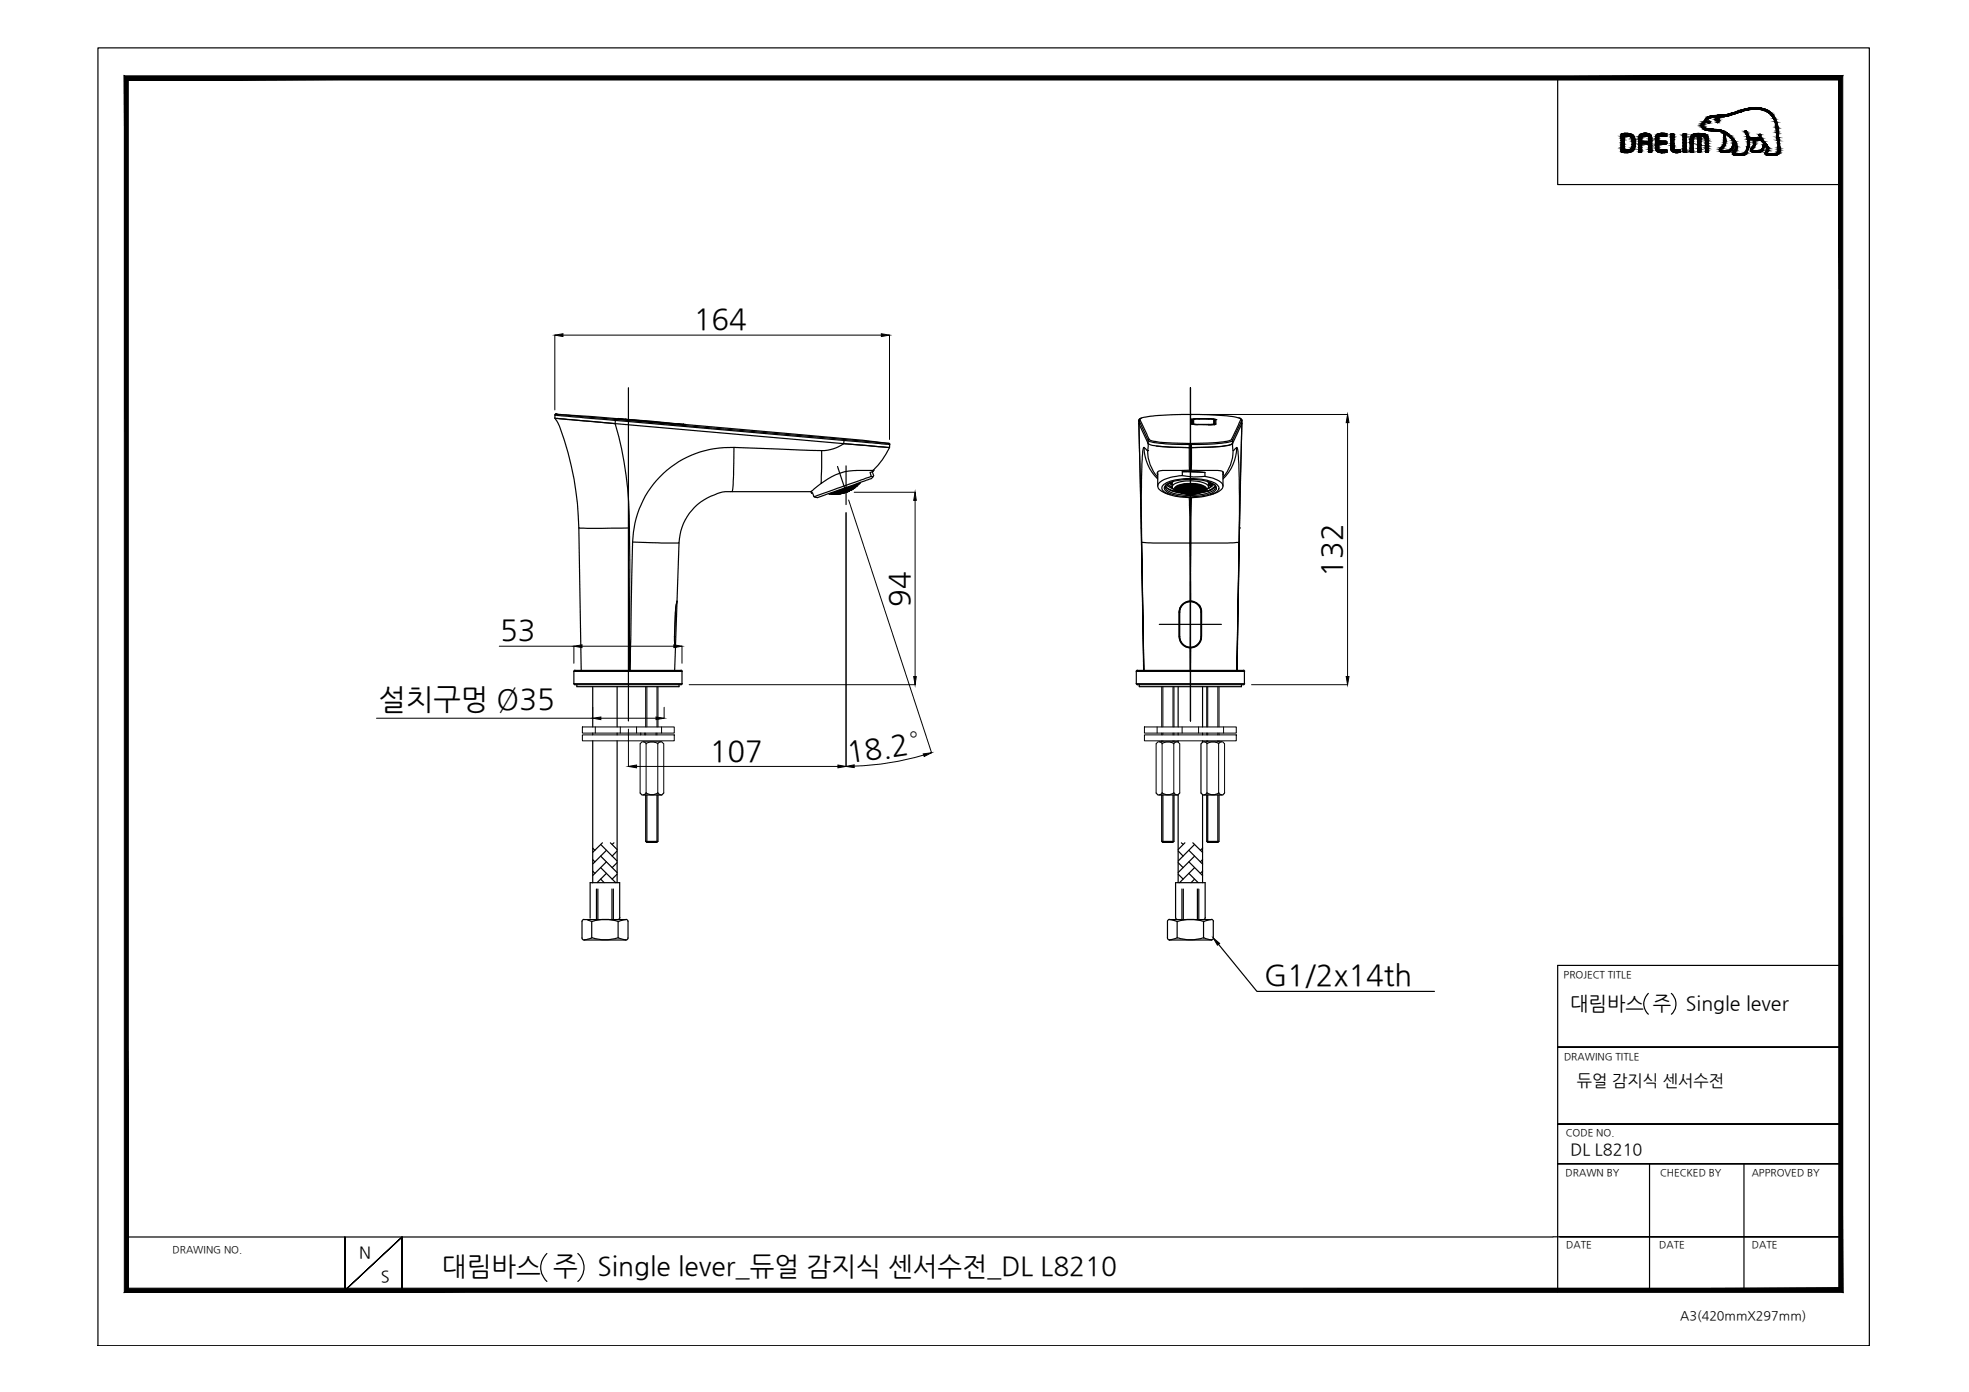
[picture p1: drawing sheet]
<svg xmlns="http://www.w3.org/2000/svg" width="420mm" height="297mm" viewBox="0 0 420 297" stroke-linecap="round" stroke-linejoin="round" font-family="sans-serif">
<defs><g id="words">
<g font-size="6.2">
<text x="148.1" y="70.3">164</text>
<text x="286.3" y="123.1" transform="rotate(-90 286.3 123.1)">132</text>
<text x="194" y="129.4" transform="rotate(-90 194 129.4)">94</text>
<text x="106.8" y="136.6">53</text>
<text x="80.8" y="151.2">설치구멍 Ø35</text>
<text x="151.5" y="162.3">107</text>
<text x="181" y="162.7" transform="rotate(-9 181 162.7)">18.2°</text>
<text x="269.7" y="210.1">G1/2x14th</text>
</g>
<g font-size="5.6">
<text x="94.3" y="272.2">대림바스 주</text>
<text x="127.5" y="272.2">Single lever_듀얼 감지식 센서수전_DL L8210</text>
</g>
<g font-size="4.2">
<text x="335.1" y="215.4">대림바스 주</text>
<text x="359.8" y="215.4">Single lever</text>
</g>
<g font-size="3.5">
<text x="336.5" y="231.7">듀얼 감지식 센서수전</text>
<text x="335.1" y="246.4">DL L8210</text>
<text x="76.6" y="268.5">N</text>
<text x="81.3" y="273.6">S</text>
</g>
<text font-size="2.7" x="358.5" y="281.6">A3(420mmX297mm)</text>
<g font-size="2.1">
<text x="333.7" y="208.6">PROJECT TITLE</text>
<text x="333.7" y="226.2">DRAWING TITLE</text>
<text x="334.1" y="242.4">CODE NO.</text>
<text x="334.1" y="251">DRAWN BY</text>
<text x="354.2" y="251">CHECKED BY</text>
<text x="373.8" y="251">APPROVED BY</text>
<text x="36.8" y="267.4">DRAWING NO.</text>
<text x="334.2" y="266.4">DATE</text>
<text x="354.1" y="266.4">DATE</text>
<text x="373.8" y="266.4">DATE</text>
</g>
</g></defs>
<!-- layer: 0 -->
<g fill="#000" stroke="#000" stroke-width=".21">
<path d="M118.4 71.5l1.7-.3v.6zM188.1 71.2l1.7 .3-1.7 .3zM287.6 88.4l.3 1.8h-.6zM195.3 105l.2 1.8h-.5zM122.5 137.9l1.7-.3v.6zM143.8 137.6l1.7 .3-1.7 .3zM126.5 153.3l1.7-.3v.6zM140 153l1.7 .3-1.7 .3zM195 144.4h.5l-.2 1.7zM287.3 144.4h.6l-.3 1.7zM134.1 163.5l1.7-.2v.5zM178.8 163.3l1.7 .2-1.7 .3z"/>
<path d="M180.5 163.5l1.8-.3v.6zM197 160.9l1.8-.3-1.6 .8zM258.9 200.2l1.4 1.1-.5 .4z"/>
<path d="M27.4 274.9l-.9 .9 365.9-.9zM26.5 275.8l365.9-.9 .8 .9zM392.4 17.1v257.8l.8 .9zM393.2 16.2v259.6l-.8-258.7zM27.4 17.1h365l.8-.9zM26.5 16.2h366.7l-365.8 .9zM26.5 16.2l.9 258.7v-257.8zM26.5 16.2l.9 258.7-.9 .9z"/>
</g>
<g fill="none" stroke="#000" stroke-width=".25">
<path d="M20.9 10.2h378v277h-378zM332.4 16.6v22.8h60.4M368.6 32.5h.1M118.4 89.2l1 1.7a66.1 66.1 0 0 1 4.2 21.8h10.7M118.4 88.6h.1M118.4 88.6l12.9 1.1v.7l-12.9-1.2M118.4 88.6v.6M118.6 88.4l61.5 5.4M118.6 88.4h.1M118.6 88.4l14.5 1.1M118.7 88.3l-.3 .2M118.7 89.3l12.6 1.1a78 78 0 0 1 3 22.3"/>
<path d="M131.3 90.4l48.7 4.3M131.3 89.7l48.8 4.3-.1 .7M131.3 89.5v.2M131.9 89.4h.1M131.9 89.3l.4 .1M131.9 89.3h.1M132 89.4l14 1.2M132.3 89.4h.1M132.3 89.4l13.5 1.2M132.4 89.3l-.2 .1M133.4 89.5h.1M134.1 82.7v71.2"/>
<path d="M144.5 90.4l22.7 2a342.1 342.1 0 0 1 21.1 2.1l1.4 .1-9.6-.8M144.7 90.5h.1M144.7 90.5h.2M145.8 90.6h.1M145.8 90.6h.4M145.8 90.5l.1 .1M146 90.6h.2M146.3 90.6h-.1M156.6 95.5l-.1 5.9-.3 3.5a10.8 10.8 0 0 0-8 3.4 11.5 11.5 0 0 0-3.3 7.6l-9.9-.2M178.7 99.5l1.8 5.5-.1 .1M180 94.7l9.8 .8M180 94.7a8 8 0 0 1-4.7 1.5l-18.7-.7a20.7 20.7 0 0 0-21.6 20.2"/>
<path d="M180.1 93.8v.2l9.8 .8-.1 .7M180.5 99.4v8.3M189.7 94.6l.2 .2M189.8 95.5a15.7 15.7 0 0 1-3.5 4.9h-.7a15.8 15.8 0 0 0-8.2 1.3l-2.2 1.5 .1-7M243 90.4l.5 22.3M243 89.7h.1M243 90.4v-.7l2 4.3M243 90.4h.1M243 90.4l2 4.3M243.2 89.5l-.2 .2M243.5 89.2l-.4 .3-.1 .9M244.1 95.5a9.6 9.6 0 0 0 2.9 6.7"/>
<path d="M244.9 96.2a8.4 8.4 0 0 0 2.1 5.6M244.9 96.2l-.9-.7-.3 2.1-.1 4.9v13.2M244.9 96.2h.1M245 94.7l-.1 1.5M245 94.7a12.4 12.4 0 0 0 5.3 .7l3.5 .1v4.8h.4v-4.8l5.8-.2a5.8 5.8 0 0 0 3-.6M245 94a7.1 7.1 0 0 0 3.7 .7l5.1 .1M245 94v.7M245.3 93.7l-.2 .3M246.7 95.2l3.1 .2 4 .1M253.8 94.6h.4M253.8 94.8v.7h.4M253.9 88.4l-3.6 .1-4.4 .3a5.3 5.3 0 0 0-2.7 .6l2 4.4a11.6 11.6 0 0 0 5.1 .7l3.5 .1v.2"/>
<path d="M253.9 88.4l8 .3 2.8 .6-.4 1.3-1.4 3a1.23 1.23 0 0 1-1.4 .6l-3 .3-4.3 .1v.2h-.4M253.9 88.4h.1M253.9 88.4h.2M254 88.4h.1M254 82.7v71.2v-71.2M254 94.6v.2M254.1 88.4h.1M254.2 94.8l5.8-.2a5.8 5.8 0 0 0 3-.6v.7a6.8 6.8 0 0 1-3.7 .6l-5.1 .2zM254.3 89.4l.2 .3M254.3 90.4l.1 .1M254.3 90.5l1.3 .1M254.5 89.7v.9"/>
<path d="M254.5 89.7v.8M254.7 89.5h4.3v1h-4.2zM254.7 90.4l-.2 .1M254.7 89.4l-.2 .3M255.8 89.4h.1M255.8 90.6h.1M257.9 89.4h.1M257.9 90.6h.1M259 89.4l.2 .3v.9M259 90.4l.2 .2M259.2 89.6l-.9-.2h-3l-.7 .1-.1 .2M259.2 90.5h.1"/>
<path d="M259.2 90.5v.1M259.3 90.6h-1.4M259.4 89.5l-.9-.1-3.3-.1-1 .2v1l1.4 .1M259.4 89.5h.1M259.4 89.5v1.1h-3.8M259.5 89.5l-.3 .3M259.5 90.5h-.2M262.8 93.7l.2 .3 2-4.3v.7l-2 4.3M263 94.7l.1 1.5M263.1 96.2a8.4 8.4 0 0 1-2.1 5.6M263.1 96.2l.9-.7 .3 2.1 .1 4.9v13.2M263.9 95.5a9.6 9.6 0 0 1-2.9 6.7"/>
<path d="M264.4 89.2l.6 .3v.9M264.8 89.5l.2 .2M265 90.4l-.5 22.3M265 90.4h.1M123.5 112.7l.5 30.4M134.3 112.7l.1 30.4 .6-27.4M144.9 115.9l-.4 12.4-.3 1.4-.3 6.2 .2 2.3-.1 4.9M173 104.9h.1M175.2 103.2l-2.2 1.7h-16.8M176.8 105.3l.2 .2M177 105.5h.1M177.4 105.4h.1"/>
<path d="M177.4 105.3h.1M177.4 105.3l.2 .1M177.4 105.4h-.1h.1M177.4 105.3v.1M177.4 105.3h.2M177.4 105.4h.2M177.4 105.3l.6 .1M177.5 105.3l.1 .1M177.5 105.4h.2M177.5 105.4h.1M177.5 105.3h.2M177.6 105.3l.1 .1"/>
<path d="M177.6 105.4h.1M177.6 105.4h.5M177.6 105.3h-.1M177.7 105.3v.1M177.7 105.3h.1M177.7 105.4h.3M177.7 105.2h.1M177.7 105.3h-.1M177.7 105.3h.3M177.7 105.2h.3M177.7 105.2h-.1l.1 .1M177.9 105.4h.1"/>
<path d="M177.9 105.3l.1 .1M178 105.3h.1M178 105.1v.2M178 105.4h.1M178 105.1l.2 .2M178 105.3l.1 .1h-.1M178 105.4h.2M178 105.2l.2 .1h-.2M178.1 105.4h.1M178.1 105.3l.1 .1M178.1 105.1h.1M178.2 105.1l-.2 .1"/>
<path d="M178.2 105.3v.1M178.2 105.1v.1M178.2 105.3h.3M178.2 105.4h-.1M178.2 105.3h-.1M178.2 105l-.1 .1M178.3 105l.4 .1-.2 .2M178.3 105h.2M178.4 105.4h-.2M178.4 105.3l.1 .1M178.4 105.2l.1 .1M178.4 105.4h.2"/>
<path d="M178.5 105.4h-.3M178.5 105v.2h-.2M178.5 105.4h-.1M178.5 105.3h.1M178.5 105.2h-.4l.1 .1M178.5 105.4h.1M178.6 105.4h-.2M178.6 105.2h.4M178.6 105.4h.1M178.6 104.9h.1M178.6 105l.1 .1M178.6 105.4h-.1"/>
<path d="M178.6 105.3l-.1 .1M178.6 104.9l-.1 .1M178.7 105.4h-.2M178.7 104.9h.3l-.4 .1M178.7 104.9v.2M178.7 105.2v.1M178.7 105.3l-.2 .1M178.7 105.1l-.1 .1M178.8 105.4h-.2M178.9 105.3v.1M178.9 105.3h.1M178.9 105.4h-.2"/>
<path d="M178.9 104.8l.2 .2M178.9 105.1l.1 .1M178.9 105l.1 .1M179 105.3h-.3M179 105.3h.1M179 105.2l-.4 .1h.1M179 105.1h-.3M179 105.1l.1 .1h-.1M179 105.4h-.1M179 105.2l.1 .1M179 104.7v.2M179 105.3h.2"/>
<path d="M179.1 105.4h.1M179.1 105.1h.1M179.1 105.3l-.2 .1M179.1 105.4h-.1M179.1 104.7l.3 .1M179.1 105.3h.1M179.1 104.8l.1 .2M179.1 105.3h-.1M179.1 104.7v.1M179.1 105.2v.1M179.1 105l.1 .1M179.2 105.3h-.2"/>
<path d="M179.2 104.8l-.2 .1M179.2 105.2h.1M179.2 105.1h.4M179.2 105l-.5 .1M179.3 105.3h.1M179.4 105.3h.1M179.4 105.1v.1M179.4 104.8v.2M179.4 104.6v.1M179.4 105.3h-.1M179.4 105.3l-.4 .1M179.4 105l.2 .1"/>
<path d="M179.4 105.2l-.3 .1M179.4 104.8l.2 .2 .3-.1M179.4 104.7l-.2 .1M179.4 104.9l-.3 .1M179.4 104.9l-.2 .1M179.4 105h.2M179.5 105.3h-.1M179.5 104.6h.1M179.5 105.3l-.4 .1M179.5 105.3h.1M179.5 104.6l-.1 .1M179.5 104.9l.2 .1"/>
<path d="M179.5 105.2h-.1M179.5 105.2l-.3 .1M179.6 105.3h-.2M179.6 105.2h.3M179.6 104.7v.1M179.6 104.8l-.1 .1M179.6 105.3h-.1M179.6 105.2l-.1 .1M179.6 104.6h.1M179.6 105.2h-.1h.1M179.6 104.6l.3-.1zM179.6 104.6v.2"/>
<path d="M179.7 105l-.2 .1M179.7 105.3h.1M179.8 105.2v.1M179.8 105.1v.1M179.8 105l.1 .1M179.8 104.5h.1M179.8 104.8l.1 .2M179.8 104.6l.1 .1M179.8 105.3h-.2M179.9 105.2h-.3M179.9 104.6l.1 .1-.1 .1M179.9 104.8h-.3"/>
<path d="M179.9 105l-.4 .1M179.9 104.8h.1l-.1 .1M179.9 105.1h-.3M179.9 105h-.3M179.9 104.9l.1 .1M179.9 105.1l-.1 .1M179.9 105.2l-.1 .1M179.9 104.8l-.4 .1M179.9 105.2h-.1M179.9 105l.1 .1M179.9 105.2h.1M180 104.4l-.1 .1"/>
<path d="M180 105.2l-.6 .1h.4M180 105.2h-.1M180 105.2h-.2M180 105h-.1M180 104.5l.1 .1M180 104.9h.1M180 104.7l.1 .1M180 104.4l.3-.1v.4l-.2 .1M180.1 104.4l-.2 .1 .2 .1M180.1 105.1l-.2 .1h.1M180.1 104.7l-.1 .1M180.1 105l-.1 .1"/>
<path d="M180.1 104.8l-.1 .1M180.1 105.2h-.1M180.2 105.1h.1M180.2 105.1l-.2 .1M180.2 104.8v.3M180.3 105.1l-.3 .1M180.3 104.3l.1 .1-.1 .1M180.3 104.5l-.2 .1M180.3 104.6h-.2M180.3 104.9l-.2 .1M180.3 104.6h.2M180.3 104.8h.2"/>
<path d="M180.4 104.3h.1M180.4 104.2l-.1 .1M180.4 104.7h.1M180.4 105l-.1 .1M180.4 105v.1M180.4 104.2l.1 .2M180.4 104.8l-.1 .1M180.4 105l-.4 .1M180.4 105.1l-.3 .1M180.5 104.5l-.2 .2h-.3M180.5 104.8v.2M180.5 104.7v.1"/>
<path d="M180.5 105.1h-.3M180.5 105l-.3 .1M180.5 104.4l-.1 .1M180.5 104.8l.4-.1-.2 .1M180.7 105l-.3 .1M180.7 104.9h.1M180.7 104.3v.2M180.7 104.2v.1M180.7 105h-.2M180.7 104.6v.1l-.3 .2h.1M180.7 104.7v.1M180.7 104.9l-.2 .1"/>
<path d="M180.7 104.8l-.2 .1M180.7 104.3l-.2 .1M180.7 104.3l.2 .2M180.7 104.9h.2l-.2 .1M180.7 105h.1M180.7 104.8l-.2 .2M180.7 104.3l.1-.1 .1 .1-.5 .4M180.8 104.5h-.4M180.8 104.9l-.1 .1M180.8 104.1h.1M180.8 104.9h.1M180.8 104.8l.1 .1"/>
<path d="M180.8 104.8l-.1 .1M180.9 104.8h-.2M180.9 104.9l-.1 .1M180.9 104.4l-.1 .3 .1-.2M180.9 104.7v.1M180.9 104.6v.1M180.9 104.8l-.1 .1h.1M180.9 104.9h-.2M180.9 104.8h-.1M181 104.7l-.2 .1M181 104.8h.1M181.1 104.8l-.3 .1"/>
<path d="M181.1 104.7v.1M181.1 104.6v.1M181.1 104.5v.1M181.1 104.3v.2M181.1 104v.2M181.1 104.8l-.2 .1M181.1 104.7l-.2 .1M181.1 104.2l-.2 .1M181.2 104.4l.1 .1-.2 .1M181.2 104.8h-.1M181.2 104.3l-.3 .1M181.2 104.2l.1 .1"/>
<path d="M181.2 104.6h-.4M181.2 104.4l-.4 .1M181.2 104.7l-.1 .1M181.2 104h.1M181.2 104.7h-.1M181.2 104.7h.1M181.3 104.1h-.4l-.1 .1 .1 .1M181.3 104.7h.1M181.3 104.1v.1M181.3 103.9v.1M181.3 104.1l-.1 .1M181.3 104.6h-.1"/>
<path d="M181.3 104.7h-.1M181.3 104.6l-.4 .2M181.3 104.5v.2M181.3 104l-.1 .2h.1M181.3 104.3l-.1 .1M181.3 104.5l-.2 .2M181.3 104.3l-.1 .1h.2M181.3 104.4l-.1 .1h.2M181.5 104.4h.2M181.5 104l.1 .1-.3 .1M181.5 104.5v.1M181.5 103.9h.1"/>
<path d="M181.5 104.2l.1 .1M181.5 104.3l-.2 .1M181.6 104.5l-.3 .1M181.6 103.9l-.3 .1M181.6 104.2h.1M181.6 103.9l.1 .1M181.6 103.8l-.3 .2M181.6 104.5l-.3 .2M181.6 104.5h.1M181.6 104.1h.2M181.7 103.8v.1M181.7 104.5l-.1 .1"/>
<path d="M181.7 104.4l-.1 .1M181.7 104.5l-.2 .1M181.7 103.8l-.1 .3-.2 .1M181.7 104.4h.1M181.7 104.2v.1M181.7 104v.1M181.7 104.2l-.1 .1M181.7 104.3l-.4 .1v-.1M181.7 104.3l-.4 .3M181.7 104.5h-.1M181.7 104.3l-.1 .1M181.7 103.9l.3-.1v.2"/>
<path d="M181.8 104.4h.1M181.9 104.4l-.2 .1M181.9 104.2h.1M181.9 104.3v.1M181.9 104.1v.1M181.9 103.9v.1M181.9 103.7v.1M181.9 104.3l-.2 .2M181.9 104.3l-.2 .1M182 104.2l-.3 .2M182 104.2h.1M182 104l-.3 .3h.1"/>
<path d="M182 104.2l-.2 .1M182 103.7l-.3 .2M182.1 104.2l-.2 .1M182.1 104.2h.1M182.1 104l-.3 .3M182.1 103.7v.1zM182.1 104h-.1M182.1 103.9v.2M182.1 104.2h-.1M182.1 104.1l-.1 .1M182.1 103.8l-.1 .1 .4-.1M182.2 104.1h-.1"/>
<path d="M182.3 104.1l-.2 .1M182.3 104.1h.1M182.3 104v.1M182.3 103.9h.1M182.3 103.7v.1M182.3 104.1l-.2 .2M182.3 103.6h.1M182.3 103.6l-.2 .2M182.3 103.9l-.2 .2M182.3 103.8l-.3 .3M182.4 103.6l-.1 .2M182.4 103.5l-.3 .2"/>
<path d="M182.4 103.6h.1M182.4 104l-.1 .1M182.4 103.8l-.1 .1M182.4 103.9l-.3 .3M182.4 103.9h-.1M182.4 103.8h-.1M182.4 103.9v.1M182.4 103.8l.1 .1M182.5 103.5l-.1 .1M182.5 103.9l-.1 .1M182.5 104l-.2 .1M182.5 103.9l-.4 .2"/>
<path d="M182.5 103.5v.1M182.5 103.7v.1M182.5 103.8l-.1 .1M182.5 103.9h-.1M182.5 103.6v.1M182.6 103.9h.1M182.7 103.8h.1M182.7 103.6v.1M182.7 103.5v.1M182.7 103.8l-.2 .2M182.7 103.4l-.2 .1M182.7 103.7l-.2 .2"/>
<path d="M182.7 103.6l-.2 .2M182.7 103.6l.1-.2-.3 .2M182.8 103.7l-.1 .1M182.8 103.7h.1M182.8 103.6l-.1 .1M182.8 103.6h-.1M182.9 103.6l-.3 .2M182.9 103.4l-.1 .1M182.9 103.5l-.1 .1M182.9 103.3v.1M183 103.5h.1M183 103.3h.1"/>
<path d="M183.1 103.3h-.1M183.1 103.3l-.1 .1M183.1 103.4l-.3 .3M183.1 103.4l-.4 .3M183.1 103.3l-.3 .4M183.1 103.3l-.3 .1M183.1 103.4h.1M183.2 103.4l-.5 .4M183.2 103.3h.1M183.2 103.3l-.1 .1M183.2 103.2l-.1 .2M183.2 103.2v.1"/>
<path d="M183.3 103.2l-.1 .1M183.6 102.9l-.1 .3-6.5 2.3M186.1 100.6l.3 .9-.1 .3-.4-.1M186.3 100.4v.2l-.6 .2 .2 .9-11.8 4.1-.4 .2-.3-.8-.2 .1-.2-.4M186.3 101.7a3.1 3.1 0 0 1-1.8 .9l-8.6 3.1a2.77 2.77 0 0 1-2.1 .4l-.1-.1M186.3 100.3h.1M243.5 112.7l.6 30.4-.5-27.4M243.5 112.7l.5 30.4M247 100.9v.3M247 100.9v2.8M248.3 103.4a12.8 12.8 0 0 1 8.1-1.2 5.7 5.7 0 0 1 3.6 1.5 1.19 1.19 0 0 1-1.1 1.6 14.1 14.1 0 0 1-10.3-.2 .97 .97 0 0 1-.3-1.7zM248.7 103.7a3.5 3.5 0 0 0 2.4 1.2"/>
<path d="M248.7 103.7h.1M248.7 103.7a3.8 3.8 0 0 0 2.9 1.4M248.8 103.4a12.5 12.5 0 0 1 8.7-.7 2.32 2.32 0 0 1 2.1 1.5 2.33 2.33 0 0 1-2 1.4 13.5 13.5 0 0 1-8.5-.6 .9 .9 0 0 1-.6-.7 .9 .9 0 0 1 .3-.9zM248.9 103.4a.84 .84 0 0 0-.2 .9 .84 .84 0 0 0 .7 .5 12.3 12.3 0 0 0 9.5-.1l.4-.6M249.3 103.8l-.3-.5 .4 .5 1 .6M249.6 104.6l1.8 .5M249.7 103.2l.2 .1v.6M249.8 102.9v.2h-.3M249.9 102.9l-.1 .1M249.9 103.2h-.6l.2 .4 .4 .3M249.9 103.1l.2 .3M250 103.3h-.1"/>
<path d="M250 104h.1M250.1 104l.1 .1M250.1 102.8l-.1 .4M250.1 103.9h-.2M250.1 103.2v.7M250.4 102.7l-.3 .4M250.4 104.4a.75 .75 0 0 1-.2-.9 .75 .75 0 0 1 .8-.4 8.6 8.6 0 0 1 6.7 .4l.2 .5-.7 .7M250.4 104.4l.4 .3M250.6 104.1a6.3 6.3 0 0 1 5.1-.8 1.6 1.6 0 0 1 1.7 1.1 3.8 3.8 0 0 1-3.2 1.1 5 5 0 0 1-3.6-1zM250.9 104.5h.1M250.9 104.5l.3 .3M250.9 104.3h.1"/>
<path d="M250.9 104.3l.3 .2M250.9 104.3l.2 .2M250.9 104.5h.2M250.9 104.3h.2M250.9 104h.3l.1 .1zM250.9 104l.1 .2h-.1M251 104h-.1M251 104.6h.1M251 104.5v.1M251 104.6l.2 .1M251 104l-.1 .2M251.1 104.5h-.2"/>
<path d="M251.1 104.1l-.2 .2M251.1 104.3l.2 .1M251.1 104.1l.4 .2M251.1 103.8l.1 .1M251.1 104.2h.1M251.1 103.9h.3M251.1 104.2v.3M251.1 104.2h.2M251.1 103.8v.1M251.1 103.8l.4 .1M251.1 104.2l.3 .2M251.2 104.5h.2"/>
<path d="M251.2 104.8h.1M251.2 104.5v.1M251.2 104.6l.2 .1M251.2 104.5v.2M251.2 104.7l-.1 .1M251.2 104.6h-.2l.2 .1M251.2 104.5l.5 .3M251.2 104.7v.1M251.2 104.7l.2 .1M251.2 104.7h.1M251.2 103.9h.1M251.2 104.6l.3 .1"/>
<path d="M251.3 104.8l.2 .1M251.3 104.8h.1M251.3 104.8h.2M251.3 104v.4M251.3 104.8l.3 .1M251.3 104.4l.1 .1M251.3 104.2l.3 .1M251.4 104.4h.2M251.4 104.5l.2 .1M251.4 104.5v.2M251.4 104.9h.1M251.4 103.7h.1"/>
<path d="M251.4 104.7v.1M251.4 104.7h.2M251.4 103.7v.2M251.5 104.8l.2 .1M251.5 104.9l.5 .2M251.5 104.8h.1M251.5 104.9v.1M251.5 103.8v.2M251.5 104.3v.1M251.5 104l.2 .1M251.5 104h-.2v.1M251.5 103.8h.1"/>
<path d="M251.5 103.8l.3 .1M251.5 104.8l-.1 .1M251.5 103.8v.5M251.5 103.8l.5 .1M251.6 104.2h.2M251.6 104l.2 .1M251.6 104.9l.2 .1h-.2M251.6 104.9v.1M251.6 104.5l.2 .1M251.6 105l.2 .1M251.6 104.4l-.2 .1M251.6 104.3l.1 .1"/>
<path d="M251.6 104.7h.1M251.6 104.4l.3 .1M251.6 104.7h.3M251.7 103.7h-.3M251.7 103.6v.1h-.2M251.7 104.8l.2 .1M251.7 104.7l-.2 .1M251.7 104.7l.5 .1-.2 .1M251.7 103.6l.4 .1M251.7 104.7l.1 .3-.3-.2M251.7 105h.1M251.7 103.7v.1"/>
<path d="M251.7 103.9v.2M251.7 104.1l.1 .1M251.8 105.1h.1M251.8 104.8l.2 .1M251.8 103.6l.2 .3h.2v-.2M251.8 104.9h.2M251.8 104.9l.3 .2M251.8 104.2l.1 .4M251.8 104.2l.3 .2v-.2M251.8 104.6l.1 .1M251.9 105.1h.2M251.9 105.1h.1"/>
<path d="M251.9 105.1l.3 .1M251.9 103.6l.3 .1M252 103.5l-.3 .1M252 103.5h.1M252 103.7v.4M252 103.5h.4M252 104.6v.3M252 103.5l.2 .1M252 104.9h.1M252 104.1h-.2M252 104.9v.1M252 104.2l.2 .1"/>
<path d="M252 104v.1M252 104.4l-.1 .2M252 105l-.2-.1v.2M252 104.9l.5 .1M252.1 104.1l.2 .1M252.1 104.4l-.5-.1 .1 .4M252.1 105.1h.2M252.1 104.6h-.2l.3 .2M252.1 105.1v.1M252.1 105.1l.2 .1M252.1 105.1l.3 .1M252.1 105.1h.1"/>
<path d="M252.2 105.2h.2M252.2 104.5l.2 .2-.3-.1M252.2 105.1l.2 .1M252.2 105.2h.1M252.2 103.6v.1M252.2 104.5v.3M252.2 104.9l.3 .1M252.2 103.9l.3 .1M252.2 104l-.2 .1M252.3 104.8v.3l-.3-.1M252.3 104.3v.1M252.3 105.2l.3 .1"/>
<path d="M252.3 103.9h.4M252.3 101.5a13.9 13.9 0 0 0 4.8 .2M252.3 100.6v.9a7.8 7.8 0 0 0-5.1 1.8l-.2 .4a2.54 2.54 0 0 0 2.1 1.7l.6 .2M252.3 100.6l4.8 .2M252.3 104v.2M252.3 100.7l2.8-.1 2 .2M252.3 105.1l.5 .2h-.1M252.3 104.4h-.2M252.3 104.5l.3 .1M252.3 104.3l.1 .1M252.3 103.4h.1M252.4 104.7l-.2 .1"/>
<path d="M252.4 105.1l.2 .1M252.4 104.4h-.2M252.4 105.1h.1M252.4 104.5v.2h.2M252.4 105.2h.1M252.4 105.2h.2M252.4 104.4l.2 .1M252.4 103.4v.2l-.2 .1M252.4 105.3h.1M252.4 105l.1 .1M252.4 104.8l-.1 .1M252.4 104.9h.3"/>
<path d="M252.5 103.4l.4 .1M252.5 103.5v.1M252.5 103.6l.2 .2M252.5 105.1l-.5-.2v.2M252.5 105.2l.2 .1M252.5 103.7h-.2v.2l-.1-.2M252.5 104.7l.4 .1M252.5 104v.2M252.5 103.7v.3M252.5 105.3h.3M252.5 104.2h-.2M252.5 105.1l.3 .1"/>
<path d="M252.5 105l-.2 .2M252.6 104.2l.2 .3M252.6 105l.2 .2M252.6 104.2l-.2 .2M252.6 105.1v.1M252.6 105.3h.1M252.6 105.2h.1M252.6 105.2h.2M252.6 104.5l.5 .1M252.7 104.9v.1M252.7 105.3h.1M252.7 103.4h-.2v.2"/>
<path d="M252.7 105h-.2M252.7 103.8v.1M252.7 103.5v.3M252.7 104.9h.5M252.8 103.3l-.4 .1M252.8 104.9v.1M252.8 104h-.2M252.8 105l.2 .1M252.8 104l.2 .1M252.8 105.1l-.2 .1M252.8 103.8l.2 .2M252.8 103.8v.5"/>
<path d="M252.8 105v.2M252.8 105.3h.2M252.8 104.5h-.2v.1M252.8 104.3l-.2-.2v.4M252.9 104.8v.1M252.9 105.3h.1M252.9 104.8l-.5-.1 .1 .3M252.9 105.2l.2 .1M252.9 105.3h.2M252.9 104.4v.1M252.9 105.2v.1M252.9 104.5h.4"/>
<path d="M252.9 103.5l.1 .2v-.2h.4M252.9 103.7h-.2M252.9 105.3h.3M253 105.3h.1M253 104.8v.1l.2 .1M253 103.7l-.2 .1M253 105.3l.4 .1M253 104.8v.1M253 103.7l.2 .1M253 104.1v.2M253 105.2h-.2M253 103.8v.3"/>
<path d="M253 104.9v.2M253 104.2l-.2 .1M253 105.2h.3M253.1 105.1v.2h-.3M253.1 105.2h.2M253.1 104.3v-.2v.6M253.1 105.3h.1M253.1 104.7l-.4-.1v.3M253.1 103.3l-.2 .1M253.1 104.2l.3 .1M253.1 105.3l.3 .1M253.1 103.3h-.4h.2"/>
<path d="M253.2 103.3h.1M253.2 105.3h.1M253.2 104.8l.2 .1M253.2 104.7l-.2 .1M253.2 105.3l.2 .1M253.2 105.4h.1M253.2 103.3h.5h-.5M253.2 104.7v-.1v.1M253.2 105.1h-.2M253.2 104.7l.2 .1M253.2 103.8v.2l-.2 .1M253.2 105h.1"/>
<path d="M253.2 103.5v.3M253.2 104.8v.2M253.2 105.1h.3M253.3 105.4h.2M253.3 105.2v.1M253.3 105.4h.1M253.3 103.5h-.3v.2l.2 .1M253.3 103.9v.5M253.3 104.4l-.4-.1v.4M253.3 105v.2M253.3 105.3h-.2M253.3 105.2h.5"/>
<path d="M253.4 105.4h.1M253.4 105.3h-.2M253.4 104.4l.2-.1-.3 .1v.1M253.4 104.6h.2M253.4 105.2v.1M253.4 104.5v-.1v.4M253.4 105.3v.1M253.4 104.5l-.2 .1M253.4 105.3h.7M253.4 104.9l-.2 .1M253.4 104.5l.3 .1M253.4 103.3l.1 .4h-.2"/>
<path d="M253.5 104.8v.1M253.5 104.9l-.2 .1M253.5 105.4h.2M253.5 104.8v.3M253.5 105.1v.1M253.5 105h.2M253.5 104.9l.2 .1M253.5 105.1h-.4M253.5 103.5v.2M253.5 103.5v.6M253.5 103.7l.3 .1M253.5 104.1l.1 .2"/>
<path d="M253.6 105.3v.1M253.6 105.2h-.2M253.6 104.1v.2M253.6 103.5h.2M253.6 104.2l.3 .3M253.6 105.1v.2M253.6 105.4h-.2M253.6 104.7l-.2 .1M253.6 104.6l.1 .1-.2 .1M253.6 104.4l.1 .3M253.7 103.3v.1M253.7 105.4h-.2"/>
<path d="M253.7 105.3v.1M253.7 105l-.2 .1M253.7 105.4h.5M253.7 105.3l-.2 .1M253.7 105.4h.1M253.7 103.4l-.2 .1M253.7 104.8l.2 .1-.2 .1zM253.7 105.4h.3M253.7 103.8v.2l-.2 .1h-.4M253.7 103.3h.1M253.7 103.5v.3M253.7 103.8h-.4v.2"/>
<path d="M253.7 103.2l.1 .1M253.8 106.2l.1 9.7h-7.8l-2.5-.2M253.8 104l.2 .1M253.8 104l-.2 .1M253.8 105.2v.1M253.8 103.8v.2M253.8 105v.1M253.8 100.3l-3.6 .1a6.1 6.1 0 0 0-3.2 .3v.7M253.8 105v.3M253.8 105.1h.2h-.4l.2 .1M253.8 105.3h-.4M253.9 104.5l-.2 .1"/>
<path d="M253.9 104.1v.4M253.9 105.2l.3 .1M253.9 104.5l.2 .1M253.9 105.3v.1M253.9 105.4h.1M253.9 104.4l.3 .1M253.9 105.4h-.2M253.9 104.6v.2l-.2-.2M253.9 103.3v.1M254 105.4h.1M254 105h.2M254 105.4h.2"/>
<path d="M254 105h-.2M254 103.7l.3 .3M254 103.5l.1 .2M254 103.5v.2l-.2 .1M254 104.8v.3M254 104.9h.3M254 105.1l.1 .1M254.1 104.1v.2M254.1 104.3h-.5M254.1 105.2h-.2M254.1 103.8v.5l-.2 .1M254.1 103.7h.2"/>
<path d="M254.1 105.2l.2 .1h-.2M254.1 105.4h.2M254.1 103.4h.3M254.1 105.3l.1 .1M254.1 104.1l.1 .2M254.2 104.6v.1M254.2 103.3h-.6M254.2 104.3v.3M254.2 104.7l-.2 .1M254.2 105.3h.2M254.2 104.6l.3 .3h-.2M254.2 100.3l3.6 .1a6.2 6.2 0 0 1 3.2 .3v.7"/>
<path d="M254.2 105.3v.1M254.2 105.4h-.2M254.2 104.7l-.2 .2M254.2 105.4h.1M254.2 103.4h.3v.2l-.2 .2M254.2 105.4h.3M254.2 105l-.1 .1M254.2 106.2l-.1 22M254.2 103.3h.5l-.2 .1M254.2 103.3h.1M254.2 104.6v.4M254.2 104.7h.3"/>
<path d="M254.3 103.4l-.2 .1M254.3 105.4h-.5M254.3 103.3l.2 .1M254.3 103.5v.5M254.3 105.4h.1M254.3 104h-.5M254.3 103.3l-.1-.1-.2 .3-.3-.1 .3 .1v.2l-.2 .1M254.3 103.8v.2l-.2 .1M254.3 105.1h-.2v.2M254.3 105l.3 .1M254.3 105.4h-.1M254.3 104.4l-.1 .2 .5-.1"/>
<path d="M254.4 105.3h.3M254.4 105.3h-.2M254.4 104.3h-.2h.1M254.4 105.3h.1M254.4 104.4l.3 .1M254.4 105.4h-.2M254.5 105.3v.1M254.5 104.3l.2-.1 .2 .2-.4 .3zM254.5 103.3v.3l-.2 .2M254.5 104.9h-.2v.3M254.5 105.4h.1M254.5 104.9h.2"/>
<path d="M254.5 105.4h-.2M254.5 104.8v.1M254.5 103.4l.1 .2 .2 .1M254.5 104.8v.3h-.2M254.5 103.6l.3 .1M254.6 105.1l-.2 .1-.3-.1M254.6 105.4h-.3M254.6 103.7v.3M254.6 104.2l-.3-.2 .1 .3M254.6 105.2l-.2 .1M254.6 104.2l-.2 .1M254.6 105.1v.1"/>
<path d="M254.6 105.2h.3M254.6 105.1h.1M254.7 104v.2M254.7 104.3v.2M254.7 105.2v.1M254.7 105.3h-.2M254.7 103.2l.8 .2M254.7 104.5l-.2 .3M254.7 105.3l-.2 .1M254.7 105.4h.1M254.7 103.3h.3M254.7 104.5v.4"/>
<path d="M254.8 105.4h-.3M254.8 103.3l-.2 .1M254.8 104.6l.2 .1M254.8 103.7l-.2 .3-.3-.1M254.8 105.4h-.2M254.8 104.9v.1M254.8 103.4v.3M254.8 105l-.2 .1M254.8 105.4h.1M254.8 105.2h.1M254.8 105h.1M254.8 105h.3"/>
<path d="M254.9 103.7v.5h-.2M254.9 105v.2M254.9 105.3h-.2M254.9 105.2h.1M254.9 105.2l-.2 .1M254.9 105.3l.1 .1M255 103.3v.2M255 104.4h.2M255 103.4h-.4M255 104.4l-.2 .1M255 104.8l-.4 .1M255 104.3l.2 .1"/>
<path d="M255 104.7v.1M255 105.3l-.2 .1M255 105.3h-.2M255 103.5l-.2 .2M255 105.3h.1M255 104.8l.3 .1M255 103.6l.3 .1-.2 .2M255 104.8l-.2 .1M255.1 105v.1M255.1 104v.1M255.1 105.3l-.3 .1M255.1 104l-.3-.1-.2 .1 .1 .2"/>
<path d="M255.1 103.3v.2M255.1 105.1l-.2 .1M255.1 103.6v.3h-.2v-.2M255.1 103.4v.1M255.1 104.8v.2M255.1 104.1l-.2 .1M255.1 103.6l-.2 .1M255.1 103.5h.2M255.1 105.1l-.2 .1 .1 .1M255.1 104.2l.3 .1-.2 .1M255.1 105h.3M255.1 104.2l-.1 .1v.4h-.3"/>
<path d="M255.2 105.2h-.3M255.2 103.9v.2M255.2 105.3h-.5M255.2 104.4l-.2 .3M255.2 105v.3M255.2 103.9v.5M255.2 105.3h-.2M255.2 104.6h.3M255.2 104.4l.1 .2zM255.3 104.6l-.2 .2M255.3 105.2v.1M255.3 105.2l-.2 .1"/>
<path d="M255.3 105.3h-.3M255.3 105.3h.1M255.3 105.3h-.2M255.3 104.6v.2M255.4 105.1h-.3M255.4 103.6l.4-.2v.2M255.4 103.6v.1M255.4 105.1h.1M255.4 105.3h.1M255.4 105.3h-.1M255.4 103.6v.5M255.4 104.3l-.2 .1"/>
<path d="M255.4 105.1l-.4 .1M255.4 104.9v.2M255.4 105.1l-.2 .1M255.5 105.2h.1M255.5 104.2v.1M255.5 105.2l-.3 .1M255.5 104.3l.2 .2M255.5 104.1v.2M255.5 104.6v.1M255.5 103.4l.7 .2M255.5 104.3v.2h-.2M255.5 105.2l-.2 .1"/>
<path d="M255.5 104.7h-.5M255.5 103.3v.1M255.5 103.4l-.2 .2v-.2M255.6 105.3h-.3M255.6 105.2v.1M255.6 104.7l-.2 .1M255.6 104.9v.1M255.6 104.6v.1M255.6 104.9l-.5 .1M255.6 105.2l-.3 .1M255.6 105.3h.1M255.6 103.6v.2"/>
<path d="M255.6 104.6v.3M255.6 105l-.2 .1M255.6 104l-.4 .1M255.6 103.8l-.4 .1M255.6 103.8v.2M255.7 105h.2M255.7 104h.2M255.7 105l-.4 .3M255.7 105.1h-.3M255.7 105h-.6M255.7 105.1h.1M255.7 103.9h.2"/>
<path d="M255.7 105.1h-.2M255.7 104v.3h-.2M255.7 105.1l-.2 .1M255.7 103.9v-.1l-.2 .3M255.7 104.4l-.2 .1M255.8 104.7l-.2 .2M255.8 105.1h.1M255.8 104.5l-.2 .1M255.8 105.2h-.2M255.8 104.5h.2M255.8 104.3l.2-.1v.2h-.2M255.8 104.3v.1"/>
<path d="M255.8 105.2h.1M255.8 103.7h.3M255.8 103.5l-.4 .1M255.8 104.3v.4h-.2l.4-.2-.1 .2M255.8 103.6l-.4 .1M255.9 103.6l-.2 .2M255.9 103.4v.1M255.9 104.7h.2M255.9 104.8l-.2 .1v.2M255.9 105.2h.1M255.9 104.7v.2l.2-.1M255.9 104v.1"/>
<path d="M255.9 103.6l.3 .2-.2 .2M255.9 105.2h-.1M255.9 105l-.2 .1M255.9 104.9l-.2 .1M255.9 103.7v.3M256 104.1l-.2 .2M256 104.9v.2M256 104.9v.1M256 105.1l-.2 .1M256 104.1v-.1l.1 .1M256 105.1h-.2M256.1 105.1h.1"/>
<path d="M256.1 105.1l-.2 .1M256.1 104.4l.2 .1M256.1 104.4v.4h-.2M256.1 105.1h-.2M256.1 103.6h-.2M256.1 103.8l-.2 .1M256.1 103.6l.5 .1M256.2 104.8l-.2 .1M256.2 104.7v.1M256.2 104.7v.3M256.2 104.2h-.2M256.2 103.5v.3"/>
<path d="M256.2 105h-.2M256.2 105l-.2 .1M256.2 104.9h-.2M256.2 103.6v.2M256.2 103.5v.1M256.3 105l-.2 .1M256.3 104.9v.1M256.3 104.3l-.2 .1M256.3 104.5h-.2M256.3 104.6l-.2 .1M256.4 105h-.1M256.4 105h.1"/>
<path d="M256.4 104.8h-.2M256.4 103.9l-.4 .2M256.4 104.6l.1 .2-.3 .1M256.4 103.7l-.2 .1M256.5 104.7l-.2 .2M256.5 104.9v.1M256.5 104.9l-.2 .1M256.5 104.2l-.4 .2M256.5 104l-.2 .1v.4M256.5 103.8l.1 .4h-.3v-.1M256.5 104.2l.1 .1M256.5 104.4l-.2 .1"/>
<path d="M256.6 104.9h.1M256.6 103.7h.1M256.6 103.6l-.1 .1M256.6 104.9l-.2 .1M256.6 104.2v.1M256.6 104.3l-.2 .2M256.6 104.6l-.4 .2M256.6 103.7l-.1 .1M256.6 104.6l-.4 .1M256.7 104.4v.1M256.7 104.5l-.3 .1M256.7 104.8l-.1 .1"/>
<path d="M256.7 104.5l-.2 .3M256.7 103.9v.1M256.7 104.1h.3M256.7 103.9l-.2 .1M256.7 104.6v.2l-.2 .1M256.7 103.9l-.5-.1v.5M256.8 104.8l-.2 .1M256.8 104l-.2 .2M256.8 103.9h-.2M256.8 104.7v.1M256.8 104.3v.1M256.8 103.9l.2 .1"/>
<path d="M256.8 103.9v.1M256.8 104.7h.1M256.8 103.8l-.1 .1M256.9 104.2l-.3 .1M256.9 103.8h-.4l.1 .1M256.9 103.8l-.1 .2M256.9 104.4l-.2 .2M256.9 104.8l-.3 .1M256.9 104.9l1.3-.4 1.1-.8a3.7 3.7 0 0 1-2.9 1.4M256.9 104.7h-.1M256.9 104.7h.1M256.9 104.2l.3 .1"/>
<path d="M257 104.5l-.3 .1M257 104.6h-.3M257 104.6l-.5 .3M257 104.6l-.2 .1M257 104.5v.1M257 104.5h.1M257 104.5l.1 .1M257 104h-.2M257 104l.1 .1M257 104l.2 .1M257.1 104.1l-.5 .2M257.1 104.6h-.1"/>
<path d="M257.1 100.8v.9a6.4 6.4 0 0 1 3.7 1.6l.1 .2a1.8 1.8 0 0 1-1.6 1.8l-1 .3M257.1 104.3l-.4 .2M257.1 104.5l-.1 .1M257.1 104.3l-.2 .1M257.2 104.1l-.3 .3M257.2 104.3h.1M257.2 104.4l-.2 .1M257.2 104.4l-.3 .1M257.2 104.3v.1M257.2 104.2l-.3 .1M257.6 102.7l.3 .5v.7M258 104.7l-.5 .1"/>
<path d="M258 102.9l-.1 .5M258.1 103.2l-.2 .4h.6M258.1 102.9v.3M258.1 104.1l-.2 .1M258.2 103.3h.5l-.1 .2M258.2 103.3l-.1 .2 .5 .1v-.3M258.3 104.6h.1M258.5 104.5l-1.8 .5M258.5 103.6l-.6 .5M258.7 103.1l-.6 .1M258.7 103.2h.1M258.9 103.3l-.3 .5-.9 .4"/>
<path d="M259.2 103.4l.2 .7M261 100.7v3M261.1 100.9l-.1 .3M264.4 115.7l-2.5 .2h-8l.1 12.3M264.5 112.7h.1M264.5 112.7l-.6 30.4 .5-27.4M264.5 112.7l-.5 30.4M143.9 135.9h.1M144 135.9l.1-5.3 .4-2.2-.4 9.7M144 135.9l.1 2.2M144.1 138.1h.1M144.1 138.1l-.1 .1"/>
<path d="M144.5 128.2l-.1 .1M247.4 133.2h13.2M251.7 130.6h.1M251.7 135.8h.1M251.7 136.4v-.6a2.35 2.35 0 0 0 2.3 2.4 2.35 2.35 0 0 0 2.4-2.4l-.1 .6M251.9 129.6l-.2 .9M252.4 129a2.27 2.27 0 0 1 2.5-.4 2.27 2.27 0 0 1 1.4 2v5.3a2.26 2.26 0 0 1-2.3 2.2 2.26 2.26 0 0 1-2.3-2.2v-5.3a2.11 2.11 0 0 1 .7-1.6zM254 128.2a2.38 2.38 0 0 0-2.4 2.5v5.2a2.46 2.46 0 0 0 2.3 2.4l.1 4.8M254 138.2h.1M254 124.1v14M254.1 128.2a2.39 2.39 0 0 1 2.3 2.5v5.2a2.39 2.39 0 0 1-2.3 2.4l-.1 4.8M254.1 128.2h-.1"/>
<path d="M255.9 129.1l.4 .7 .1 .7M256.3 135.8h.1M256.3 130.6h.1M256.4 130.6a2.35 2.35 0 0 0-2.4-2.3 2.35 2.35 0 0 0-2.3 2.3v5.3M256.4 130.6v5.3M122.5 145.9l.2 .2M122.5 143.3h23v2.6h-23zM122.7 143.1h22.6M122.7 143l-.2 .2M123.1 146.1v.4h21.8v-.4M126.5 146.5v8.6M126.5 156.4v.4"/>
<path d="M126.5 158.1v30.3M131.7 158.1v30.3h-5.2M131.7 146.5v8.6M131.7 156.4v.4M136.7 156.4v.4M145.3 143l.3 .2M145.6 145.9l-.3 .2h-22.6M242.5 143.3h23v2.6h-23zM242.5 145.9l.2 .2M242.7 143.1h22.6M242.7 143l-.2 .2M243.1 146.1v.4h21.8v-.4"/>
<path d="M251.4 146.5v8.6M251.4 156.4v.4M251.4 158.1v.3M256.6 146.5v8.6M256.6 156.4v.4M256.6 158.1v.3M256.7 158.3l-.4 .4v10.5l.4 .4h4.2l.4-.4M265.4 143l.2 .2M265.6 145.9l-.3 .2h-22.6M128.6 179.8l-2.1 2.1M130.2 179.8l1.5 1.5M131 179.8l-.4 .4"/>
<path d="M136.6 169.2l.4 .4h4.2l.4-.4M137.8 169.6v9.9h2.6v-9.9M137.9 169.2a2.14 2.14 0 0 0 2.5 0M137.9 169.2l-.6 .4M138 169.6v10.2l-.2-.3M140.2 169.6v10.2h-2.2M140.4 169.2l.6 .4M246.7 169.2l.4 .4h4.2l.4-.4M247.9 169.6v9.9h2.6v-9.9M248 169.2a2.14 2.14 0 0 0 2.5 0M248 169.2l-.6 .4M248.1 169.6v10.2l-.2-.3"/>
<path d="M250.3 169.6v10.2h-2.2M250.5 169.2l.6 .4M251.4 169.6v18.8M252.1 179.8l.4 .4M252.8 179.8l-1.4 1.5M254.5 179.8l2.1 2.1M256.6 169.6v18.8M257.5 169.6v9.9M257.6 169.2l-.7 .4M257.6 169.2a2.14 2.14 0 0 0 2.5 0l.6 .4M257.7 169.6v10.2M259.9 169.6v10.2l.2-.3"/>
<path d="M260.1 169.6v9.9h-2.6l.2 .3h2.2M125.4 196.4l.9 .3v3.5M126.3 196.6a8.9 8.9 0 0 1 5.6 0M126.5 185.9l.4 .5M126.5 183.4l.4 .5M126.5 181l.4 .5M126.5 188.4h-.6v7.5M127.3 189.7v6.5M127.6 189.7v6.5M128.2 187.6l.7 .8M128.2 185.1l3.2 3.3M128.2 182.7l3.5 3.5"/>
<path d="M128.2 180.2l3.5 3.5M129.4 181.5l-2.9 2.9M129.4 183.9l-2.9 2.9M129.4 186.4l-2 2M130.6 189.7v6.5M130.9 189.7v6.5M131.7 181.6l-1.1 1.1M131.7 184.1l-1.1 1M131.7 186.5l-1.1 1.1M131.7 188.4h.5v7.4M131.9 196.7v3.5M132 196.7l.8-.3a.89 .89 0 0 1 1.2 0v4a2.25 2.25 0 0 1-2-.3"/>
<path d="M132.3 195.8l-.2 .4h-.3M133.5 196.2h-8.9l-.3 .2-.1 .3v3.4l.2 .4 9.1 .1M249.5 196.2l1.7 .5M249.5 196.2h9M249.6 196.2l-.4 .2-.1 .3v3.4l.1 .3 .4 .2M251.3 196.2l-.4-.2v-.2v-7.4h6.3v7.4l-.1 .2-.3 .2M251.4 186.5l1.1 1.1M251.4 184.1l1.1 1M251.4 181.6l1.1 1.1M252.2 189.7v6.5M252.5 189.7v6.5M253.7 186.4l2 2"/>
<path d="M253.7 183.9l2.9 2.9M253.7 181.5l2.9 2.9M254.9 180.2l-3.5 3.5M254.9 182.7l-3.5 3.5M254.9 185.1l-3.2 3.3M254.9 187.6l-.7 .8M255.5 189.7v6.5M255.8 189.7v6.5M256.6 181l-.5 .5M256.6 183.4l-.5 .5M256.6 185.9l-.5 .5M256.8 196.7v3.5"/>
<path d="M258.9 196.7v3.5M258.9 196.6v-.2a2.28 2.28 0 0 0-2 .2 8.9 8.9 0 0 0-5.7 0v3.6M126.3 200.1l-1.6 .5M126.3 200.1a8.9 8.9 0 0 0 5.6 0M249.5 200.6h9M251.2 200.1l-1.7 .5M251.2 200.1a8.9 8.9 0 0 0 5.7 0l.8 .3a.96 .96 0 0 0 1.2 0v-.3M260 201.5l8.2 10.1h37.9M351.7 212a3 3 0 0 0 0 4.4M356.6 212a3 3 0 0 1 0 4.4M392.8 206h-60.4v69.7M332.4 223.4h60.4h-60.4"/>
<path d="M332.4 239.9h60.4h-60.4M332.4 248.3h60.4h-60.4M352 248.3v27M372.1 248.3v27M27 275.3h.1M27 264h304.4M73.6 264v11.4l12.2-11.4-12.2 11.4zM85.8 275.4v-11.4v11.4M116.7 267.5a4 4 0 0 0 0 5.9M123.3 267.5a4 4 0 0 1 0 5.9M331.4 263.9h61.4h-59.9M341 275.3h51.8"/>
</g>
<g fill="none" stroke="#000" stroke-width=".21">
<path d="M118.4 71.5v16M120.1 71.5h68M189.8 71.5v22.3M255.7 88.4h31.9M287.6 90.2v54.2M180.5 109.4v54.1M181.1 106.7l17.7 53.9M182.3 105h13M195.3 106.8v37.6M106.5 137.9h16v3.6M124.2 137.9h19.6M145.5 137.9v3.6"/>
<path d="M124.3 155.1h19.6v1.3h-19.6zM124.3 156.8h19.6v1.3h-19.6zM126.5 150.9v2.4h-46.2M127 155.1v1.3M128.2 153.3h11.8M132.4 155.1v1.3M134.1 155.6v7.9M135.8 155.1v1.3M137.3 158.3l.6 .4M137.6 156.4v.4M137.8 146.5v8.6M137.8 156.4v.4"/>
<path d="M138 146.5v8.6M140 156.4v.4M140.2 146.5v8.6M140.2 156.4v.4M140.4 146.5v8.6M141 158.3l-.6 .4M141.2 155.1v1.3M141.7 150.9v2.4M147.1 146.1h48.2M244.2 155.1h19.6v1.3h-19.6zM244.2 156.8h19.6v1.3h-19.6zM246.9 155.1v1.3"/>
<path d="M247.4 158.3l.6 .4M247.9 146.5v8.6M247.9 156.4v.4M247.9 158.1v.2M248.1 146.5v8.6M248.1 156.4v.4M248.1 158.1v.2M250.3 146.5v8.6M250.3 156.4v.4M250.3 158.1v.2M250.5 146.5v8.6M250.5 156.4v.4"/>
<path d="M250.5 158.1v.2M251.1 158.3l-.6 .4M252.3 155.1v1.3M255.8 155.1v1.3M256.7 158.3h4.2l.4 .4v10.5M256.9 158.3l.7 .4-.1 10.5M257.5 146.5v8.6M257.5 156.4v.4M257.5 158.1v.2M257.6 158.7a2.14 2.14 0 0 1 2.5 0M257.7 146.5v8.6M257.7 156.4v.4"/>
<path d="M257.7 158.1v.2M259.9 146.5v8.6M259.9 156.4v.4M259.9 158.1v.2M260 158.7v10.5M260.1 146.5v8.6M260.1 156.4v.4M260.1 158.1v.2M260.7 158.3l-.6 .4M261.1 155.1v1.3M267.1 146.1h20.5M135.8 163.5h43"/>
<path d="M136.6 169.2v-10.5l.4-.4h4.2l.4 .4v10.5M137.9 169.2v-10.5a2.14 2.14 0 0 1 2.5 0v10.5M197.1 161.1a58.5 58.5 0 0 1-14.8 2.4M246.7 169.2v-10.5l.4-.4h4.2l.4 .4v10.5M248 169.2v-10.5a2.14 2.14 0 0 1 2.5 0v10.5"/>
</g>
<g fill="#000" stroke="#000" stroke-width=".21">
<path d="M346 32.4h2zM346 28.6h2zM346.3 32.5h1.3zM346.4 28.5h1.2zM346.4 32.5h1.2zM346.6 28.5h.9zM347.2 32h1.4zM351.3 29h1.1zM353.8 32.4h1.9zM353.8 28.6h1.9zM354.4 32.6h.3zM354.4 28.5h.4z"/>
<path d="M354.7 29.1h1zM357.4 32.6h.7zM359.2 28.5h.5zM362.4 28.5h.6zM362.4 32.5h.5zM364.3 27.8h3.1zM364.5 25.9h.3zM365.9 24.7h3.2zM366 25.6h.2zM366.4 26.1l.1 .1zM366.4 25.2h.2zM366.9 24.6h2.2z"/>
<path d="M374.3 23h.7zM375.1 29.8h.6zM375.4 28.8h.3zM375.4 29.5h.5zM375.5 28.7l.1-.1zM375.7 29.8h.5z"/>
<path d="M345.9 29h1.3zM345.9 29h1.3z"/>
<path d="M345.9 32h1.3zM345.9 32h1.3z"/>
<path d="M346.4 32.5l1.1 .1zM346.6 32.6h.9z"/>
<path d="M345.9 29.1h.7zM345.9 29.1h.7z"/>
<path d="M345.9 29.1l.7 .2v-.2zM345.9 29.1l.7 .2h-.7z"/>
<path d="M345.9 29.3h.7zM345.9 29.3h.7z"/>
<path d="M345.9 29.3l.7 .3v-.3zM345.9 29.3l.7 .3h-.7z"/>
<path d="M345.9 29.6l.7 .3v-.3zM345.9 29.6l.7 .3h-.7z"/>
<path d="M345.9 29.9l.7 .1v-.1zM345.9 29.9l.7 .1h-.7z"/>
<path d="M345.9 30l.7 .5v-.5zM345.9 30l.7 .5h-.7z"/>
<path d="M345.9 30.5l.7 .3v-.3zM345.9 30.5l.7 .3h-.7z"/>
<path d="M345.9 30.8l.7 .4v-.4zM345.9 30.8l.7 .4h-.7zM345.9 31.2h.7zM345.9 31.2h.7z"/>
<path d="M345.9 31.2l.7 .4v-.4zM345.9 31.2l.7 .4h-.7z"/>
<path d="M345.9 31.6l.7 .2v-.2zM345.9 31.6l.7 .2h-.7z"/>
<path d="M345.9 31.8h.7zM345.9 31.8h.7z"/>
<path d="M345.9 31.8l.7 .2v-.2zM345.9 31.8l.7 .2h-.7zM345.9 32h.7zM345.9 32h.7z"/>
<path d="M345.9 32h.7zM345.9 32h.7z"/>
<path d="M345.9 32h.8zM345.9 32h.8z"/>
<path d="M345.9 29h1zM345.9 29h1.3z"/>
<path d="M345.9 29h1zM345.9 29l.7 .1zM345.9 29.1h.7zM345.9 29.1h.7z"/>
<path d="M345.9 32h1zM345.9 32h1z"/>
<path d="M345.9 32h1.2zM345.9 32h1.2z"/>
<path d="M345.9 29h1.3zM345.9 29h1.3z"/>
<path d="M347.2 29h1.4zM347.2 29h1.4z"/>
<path d="M345.9 32h1.3zM345.9 32h1.3z"/>
<path d="M346.6 28.5h1zM346.4 28.5h1.2zM346.3 28.5h1.3z"/>
<path d="M346.3 28.5h1.4zM346.1 28.5h1.6z"/>
<path d="M346.1 28.5l1.9 .1zM346.1 28.5l1.9 .1h-2zM346 28.6h2z"/>
<path d="M346.1 32.5h1.6zM346.1 32.5h1.5zM346.3 32.5h1.3z"/>
<path d="M346 28.6l2.3 .1-.3-.1zM346 28.6l2.3 .1h-2.4zM345.9 28.7h2.4zM345.9 28.7h2.4z"/>
<path d="M346 32.4h2zM346 32.4l1.7 .1z"/>
<path d="M345.9 28.7l2.4 .1zM345.9 28.7l2.4 .1z"/>
<path d="M345.9 32.3l2.1 .1 .3-.1zM345.9 32.3l2.1 .1h-2zM346 32.4h2z"/>
<path d="M345.9 28.8l2.6 .1-.2-.1zM345.9 28.8l2.6 .1h-2.6zM345.9 28.9h2.6zM345.9 28.9h2.6z"/>
<path d="M345.9 32.3h2.4zM345.9 32.3h2.4zM345.9 32.3h2.4zM345.9 32.3h2.4z"/>
<path d="M345.9 28.9l2.7 .1-.1-.1zM345.9 28.9l2.7 .1h-2.7z"/>
<path d="M345.9 32.1l2.4 .2 .2-.2zM345.9 32.1l2.4 .2h-2.4z"/>
<path d="M347.2 29h1.4zM347.2 29h1.4z"/>
<path d="M347.3 29h1.3zM347.3 29h1.3z"/>
<path d="M347.5 29l1.2 .1-.1-.1zM347.5 29l1.2 .1zM347.8 29.1h.9zM347.8 29.1h.9z"/>
<path d="M347.3 32h1.3zM347.2 32h1.4zM347.2 32h1.4z"/>
<path d="M345.9 32l2.6 .1 .1-.1zM345.9 32l2.6 .1h-2.6zM345.9 32.1h2.6zM345.9 32.1h2.6z"/>
<path d="M347.7 31.9h.9zM347.3 32h1.3z"/>
<path d="M347.8 29.1l1 .2-.1-.2zM347.8 29.1l1 .2h-.7z"/>
<path d="M347.8 31.9h.9zM347.7 31.9h.9z"/>
<path d="M348 31.8h.7zM347.8 31.9h.9z"/>
<path d="M348.1 29.3l.7 .1v-.1zM348.1 29.3l.7 .1h-.7z"/>
<path d="M348.1 29.4l.8 .2-.1-.2zM348.1 29.4l.8 .2h-.7z"/>
<path d="M348.1 31.6h.7zM348.1 31.6h.7z"/>
<path d="M348.1 31.6l.6 .2 .1-.2zM348.1 31.6l.6 .2h-.7z"/>
<path d="M348.2 29.6l.7 .2v-.2zM348.2 29.6l.7 .2h-.6z"/>
<path d="M348.3 29.8l.6 .1v-.1zM348.3 29.8l.6 .1h-.6z"/>
<path d="M348.3 29.9l.6 .2v-.2zM348.3 29.9l.6 .2h-.6z"/>
<path d="M348.3 31.3l.5 .3 .1-.3zM348.3 31.3l.5 .3h-.7z"/>
<path d="M348.3 30.1l.6 .1zM348.3 30.1l.6 .1zM348.3 30.2h.6zM348.3 30.2h.6zM348.3 30.2h.6zM348.3 30.2h.6zM348.3 30.2h.6zM348.3 30.2h.6z"/>
<path d="M348.3 30.2h.6zM348.3 30.2h.6z"/>
<path d="M348.3 30.2l.6 .1zM348.3 30.2l.6 .1z"/>
<path d="M348.3 30.3l.6 .2v-.2zM348.3 30.3l.6 .2h-.6z"/>
<path d="M348.3 30.5l.6 .1v-.1zM348.3 30.5l.6 .1h-.6z"/>
<path d="M348.3 30.6l.6 .1v-.1zM348.3 30.6l.6 .1h-.6z"/>
<path d="M348.3 30.7l.6 .1zM348.3 30.7l.6 .1z"/>
<path d="M348.3 30.8h.6zM348.3 30.8h.6z"/>
<path d="M348.3 30.8l.6 .1zM348.3 30.8l.6 .1z"/>
<path d="M348.3 30.9l.6 .4v-.4zM348.3 30.9l.6 .4h-.6zM348.3 31.3h.6zM348.3 31.3h.6z"/>
<path d="M349.7 29.6h.6zM349.7 29.6h.6zM349.7 29.6h.6zM349.7 29.6h.6z"/>
<path d="M349.8 32.5h.3zM349.8 32.5h.3z"/>
<path d="M349.8 32.5h.4zM349.8 32.5h.3z"/>
<path d="M349.7 32.5h.6zM349.7 32.5h.5z"/>
<path d="M349.7 29.5l.6 .1zM349.7 29.5l.6 .1z"/>
<path d="M349.7 29.6h.6zM349.7 29.6h.6zM349.7 29.6h.6zM349.7 29.6h.6z"/>
<path d="M349.7 29.6h.6zM349.7 29.6h.6zM349.7 29.6h.6zM349.7 29.6h.6z"/>
<path d="M349.7 29.6l.6 .3v-.3zM349.7 29.6l.6 .3h-.6zM349.7 29.9h.6zM349.7 29.9h.6z"/>
<path d="M349.7 29.9l.6 .2v-.2zM349.7 29.9l.6 .2h-.6z"/>
<path d="M349.7 30.1l.6 .1zM349.7 30.1l.6 .1z"/>
<path d="M349.7 30.7l.6 .1zM349.7 30.7l.6 .1z"/>
<path d="M349.7 30.8l.6 .2v-.2zM349.7 30.8l.6 .2h-.6z"/>
<path d="M349.7 31l.6 .4v-.4zM349.7 31l.6 .4h-.6z"/>
<path d="M349.7 31.4l.6 .1zM349.7 31.4l.6 .1z"/>
<path d="M349.7 31.5l.6 .4v-.4zM349.7 31.5l.6 .4h-.6z"/>
<path d="M349.7 31.9h.6zM349.7 31.9h.6z"/>
<path d="M349.7 31.9l.6 .2v-.2zM349.7 31.9l.6 .2h-.6z"/>
<path d="M349.7 32.1l.6 .1zM349.7 32.1l.6 .1z"/>
<path d="M349.7 32.2l.6 .1zM349.7 32.2l.6 .1z"/>
<path d="M349.7 32.3h.6zM349.7 32.3h.6z"/>
<path d="M349.7 32.3l.6 .1zM349.7 32.3l.6 .1zM349.7 32.4h.6zM349.7 32.4h.6zM349.7 32.4h.6zM349.7 32.4h.6z"/>
<path d="M349.7 32.4h.6zM349.7 32.4h.6z"/>
<path d="M349.7 32.4h.6zM349.7 32.4l.6 .1z"/>
<path d="M349.7 29.3l.6 .2v-.2zM349.7 29.3l.6 .2h-.6z"/>
<path d="M349.7 29.2l.6 .1 .1-.1zM349.7 29.2l.6 .1h-.6z"/>
<path d="M349.7 29.1h.8zM349.7 29.1l.7 .1z"/>
<path d="M349.8 29.1h.9zM349.8 29.1h.7zM349.7 29.1h.8zM349.7 29.1h.8z"/>
<path d="M349.8 29h1.1zM349.8 29l.9 .1z"/>
<path d="M350.9 28.5h.3zM350.9 28.5h.3z"/>
<path d="M350.9 28.5h.4zM350.8 28.5h.5z"/>
<path d="M350.8 28.5h.6zM350.7 28.5h.7z"/>
<path d="M350.7 28.5h.8zM350.7 28.5h.8z"/>
<path d="M350.7 28.5h1zM350.5 28.5h1.2z"/>
<path d="M350.5 28.5h1.4zM350.3 28.5h1.6z"/>
<path d="M351.8 29.6h.7zM351.8 29.6h.7z"/>
<path d="M350.3 28.5l1.8 .2-.2-.2zM350.1 28.7l.2-.2 1.8 .2z"/>
<path d="M350.1 28.7l2.1 .1zM349.9 28.8h2.3z"/>
<path d="M349.9 28.8l2.4 .1-.1-.1zM349.9 28.8l2.4 .1h-2.5z"/>
<path d="M349.8 28.9l2.6 .1zM349.8 28.9l2.6 .1z"/>
<path d="M351.2 29h1.2zM351.2 29h1.2zM351.3 29h1.1z"/>
<path d="M351.4 29l1 .1zM351.4 29l1 .1z"/>
<path d="M351.6 29.1h.8zM351.6 29.1h.8z"/>
<path d="M351.7 29.1l.7 .2v-.2zM351.7 29.1l.7 .2h-.6z"/>
<path d="M351.9 32.5h.5zM351.9 32.5h.5z"/>
<path d="M351.9 32.5h.5zM351.9 32.5h.4z"/>
<path d="M351.8 29.3l.7 .1zM351.8 29.3l.7 .1z"/>
<path d="M351.8 29.4h.7zM351.8 29.4h.7z"/>
<path d="M351.8 29.4l.7 .2v-.2zM351.8 29.4l.7 .2h-.7zM351.8 29.6h.7zM351.8 29.6h.7z"/>
<path d="M351.8 29.6h.7zM351.8 29.6h.7z"/>
<path d="M351.8 29.6l.7 .1zM351.8 29.6l.7 .1zM351.8 29.7h.7zM351.8 29.7h.7z"/>
<path d="M351.8 29.7l.7 .2v-.2zM351.8 29.7l.7 .2h-.7z"/>
<path d="M351.8 29.9h.7zM351.8 29.9h.7z"/>
<path d="M351.8 29.9l.7 .2v-.2zM351.8 29.9l.7 .2h-.7z"/>
<path d="M351.8 30.1l.7 .1zM351.8 30.1l.7 .1z"/>
<path d="M349.7 30.2h2.8zM349.7 30.2h2.8z"/>
<path d="M349.7 30.2h2.8zM349.7 30.2h2.8z"/>
<path d="M349.7 30.2l2.8 .4v-.4zM349.7 30.2l2.8 .4h-2.8z"/>
<path d="M349.7 30.6l2.8 .1zM349.7 30.6l2.8 .1z"/>
<path d="M351.8 30.7l.7 .1zM351.8 30.7l.7 .1z"/>
<path d="M351.8 30.8l.7 .1v-.1zM351.8 30.8l.7 .1h-.7z"/>
<path d="M351.8 30.9l.7 .2v-.2zM351.8 30.9l.7 .2h-.7zM351.8 31.1h.7zM351.8 31.1h.7z"/>
<path d="M351.8 31.1l.7 .5v-.5zM351.8 31.1l.7 .5h-.7z"/>
<path d="M351.8 31.6h.7zM351.8 31.6h.7z"/>
<path d="M351.8 31.6l.7 .3v-.3zM351.8 31.6l.7 .3h-.7z"/>
<path d="M351.8 31.9l.7 .2v-.2zM351.8 31.9l.7 .2h-.7z"/>
<path d="M351.8 32.1l.7 .1zM351.8 32.1l.7 .1z"/>
<path d="M351.8 32.2l.7 .1zM351.8 32.2l.7 .1z"/>
<path d="M351.8 32.3l.7 .1zM351.8 32.3l.7 .1zM351.8 32.4h.7zM351.8 32.4h.7z"/>
<path d="M351.8 32.4h.7zM351.8 32.4h.7zM351.8 32.4h.7zM351.8 32.4h.7z"/>
<path d="M351.8 32.4h.7zM351.8 32.4l.6 .1z"/>
<path d="M353.4 29.1h1.1zM353.4 29.1h1.1z"/>
<path d="M353.3 29.4l.6 .1zM353.3 29.4l.6 .1z"/>
<path d="M353.3 29.5h.6zM353.3 29.5h.6zM353.3 29.5h.6zM353.3 29.5h.6z"/>
<path d="M353.3 29.5l.6 .1zM353.3 29.5l.6 .1z"/>
<path d="M353.3 29.6h.6zM353.3 29.6h.6z"/>
<path d="M353.3 29.6h.6zM353.3 29.6h.6z"/>
<path d="M353.3 29.6l.6 .3v-.3zM353.3 29.6l.6 .3h-.6z"/>
<path d="M353.3 29.9l.6 .1v-.1zM353.3 29.9l.6 .1h-.6z"/>
<path d="M353.3 30l.6 .1zM353.3 30l.6 .1z"/>
<path d="M353.3 30.1l.6 .1zM353.3 30.1l.6 .1z"/>
<path d="M353.3 30.7l.6 .1zM353.3 30.7l.6 .1z"/>
<path d="M353.3 30.8l.6 .2v-.2zM353.3 30.8l.6 .2h-.6z"/>
<path d="M353.3 31l.6 .1v-.1zM353.3 31l.6 .1h-.6z"/>
<path d="M353.3 31.1l.6 .2v-.2zM353.3 31.1l.6 .2h-.6z"/>
<path d="M353.3 31.3l.6 .1zM353.3 31.3l.6 .1z"/>
<path d="M353.3 31.4l.6 .1zM353.3 31.4l.6 .1z"/>
<path d="M353.3 31.5h.6zM353.3 31.5h.6zM353.3 31.5h.6zM353.3 31.5h.6z"/>
<path d="M353.3 31.5l.6 .1v-.1zM353.3 31.5l.6 .1h-.6z"/>
<path d="M353.3 31.6l.7 .2-.1-.2zM353.3 31.6l.7 .2h-.7z"/>
<path d="M353.3 29.2l.6 .2 .1-.2zM353.3 29.2l.6 .2h-.6z"/>
<path d="M353.3 31.8h.7zM353.3 31.8h.7z"/>
<path d="M353.3 31.8l.8 .1zM353.3 31.8l.8 .1z"/>
<path d="M353.3 29.1h.7zM353.3 29.1l.7 .1zM353.3 29.2h.7zM353.3 29.2h.7z"/>
<path d="M353.3 31.9l.9 .1zM353.3 31.9l.9 .1z"/>
<path d="M354.1 32.5h1.6zM354.1 32.5h1.6zM354.1 32.5h1.6zM354.1 32.5h1.6zM354.1 32.5h1.6z"/>
<path d="M353.3 29.1h.8zM353.3 29.1h.7z"/>
<path d="M353.3 32h1.1zM353.3 32h1.1z"/>
<path d="M353.4 29.1h1zM353.4 29.1h1.1z"/>
<path d="M353.4 29.1h1zM353.3 29.1h.8z"/>
<path d="M354.4 32.6h.3zM354.5 32.6h.2z"/>
<path d="M353.4 32h1.1zM353.4 32h1.1z"/>
<path d="M353.4 32h1.1zM353.4 32h1.1z"/>
<path d="M354.4 28.5h.8zM354.3 28.5h.9z"/>
<path d="M354.4 32.6h.5zM354.4 32.6h.3z"/>
<path d="M355 29.1h.7zM355.5 29.1h.2zM355 29.1h.7z"/>
<path d="M354.3 28.5h1.2zM354.1 28.5h1.4z"/>
<path d="M354.4 32.6h.8zM354.4 32.6h.5z"/>
<path d="M353.3 30.2h2.2zM353.3 30.2h2.2z"/>
<path d="M353.3 30.7h2.2zM353.3 30.7h2.2zM353.3 30.7h2.2zM353.3 30.7h2.2z"/>
<path d="M354.1 28.5h1.5zM354.1 28.5h1.5z"/>
<path d="M354.2 32.5h1.3zM354.2 32.5l1 .1z"/>
<path d="M354.1 28.5h1.6zM354.1 28.5h1.6zM354.1 28.5h1.6zM354.1 28.5h1.6z"/>
<path d="M353.3 30.2h2.3zM353.3 30.2h2.3z"/>
<path d="M353.3 30.2h2.3zM353.3 30.2h2.3z"/>
<path d="M354.2 32.5h1.4zM354.2 32.5h1.3z"/>
<path d="M353.3 30.2l2.4 .1zM353.3 30.2l2.4 .1z"/>
<path d="M353.3 30.7h2.3zM353.3 30.7h2.2z"/>
<path d="M354.1 28.5h1.6zM354 28.5h1.7z"/>
<path d="M354 28.5l1.7 .1zM353.8 28.6h1.9zM353.8 28.6h1.9z"/>
<path d="M353.8 28.6l1.9 .1v-.1zM353.6 28.7l.2-.1 1.9 .1z"/>
<path d="M353.6 28.7l2.1 .1v-.1zM353.6 28.7l2.1 .1h-2.2z"/>
<path d="M353.5 28.8l2.2 .1zM353.5 28.8l2.2 .1z"/>
<path d="M353.4 28.9l2.3 .1zM353.4 28.9l2.3 .1z"/>
<path d="M353.4 29l2.3 .1zM353.4 29l2.3 .1zM353.4 29.1h2.3zM353.4 29.1h2.3z"/>
<path d="M354.5 29.1h1.2zM354.5 29.1h1.2z"/>
<path d="M354.5 29.1h1.2zM354.5 29.1h1.2zM354.7 29.1h1z"/>
<path d="M353.3 30.3l2.4 .1zM353.3 30.3l2.4 .1z"/>
<path d="M353.3 30.4l2.4 .1v-.1zM353.3 30.4l2.4 .1h-2.4z"/>
<path d="M353.3 30.5l2.4 .1zM353.3 30.5l2.4 .1z"/>
<path d="M353.3 30.6h2.4zM353.3 30.6l2.3 .1z"/>
<path d="M353.4 32h2.3zM353.4 32h2.3z"/>
<path d="M354.1 32.5h1.6zM354.1 32.5h1.5z"/>
<path d="M353.4 32l2.3 .1zM353.4 32l2.3 .1z"/>
<path d="M353.4 32.1l2.3 .1v-.1zM353.4 32.1l2.3 .1h-2.2z"/>
<path d="M353.5 32.2l2.2 .1zM353.5 32.2l2.2 .1z"/>
<path d="M353.6 32.3l2.1 .1v-.1zM353.6 32.3l2.1 .1h-1.9zM353.8 32.4h1.9z"/>
<path d="M353.8 32.4l1.9 .1zM353.8 32.4l1.9 .1z"/>
<path d="M354 32.5h1.7zM354 32.5h1.7zM354.1 32.5h1.6z"/>
<path d="M356.7 28.5h.4zM356.7 28.5h.4z"/>
<path d="M356.7 28.5h.4zM356.6 28.5h.5z"/>
<path d="M356.6 28.5l.6 .1zM356.6 28.5l.6 .1z"/>
<path d="M356.6 28.6h.6zM356.6 28.6h.6z"/>
<path d="M356.6 28.6l.6 .1zM356.6 28.6l.6 .1zM356.5 28.7h.7zM356.5 28.7h.7z"/>
<path d="M356.5 28.7l.7 .1v-.1zM356.5 28.7l.7 .1h-.7zM356.5 28.8h.7zM356.5 28.8h.7z"/>
<path d="M356.5 28.8l.7 .2v-.2zM356.5 28.8l.7 .2h-.7z"/>
<path d="M356.5 29l.7 .1zM356.5 29l.7 .1z"/>
<path d="M356.5 29.1l.7 .3v-.3zM356.5 29.1l.7 .3h-.7z"/>
<path d="M356.5 29.4h.7zM356.5 29.4h.7z"/>
<path d="M356.5 29.4l.7 .4v-.4zM356.5 29.4l.7 .4h-.7z"/>
<path d="M356.5 29.8l.7 .1zM356.5 29.8l.7 .1z"/>
<path d="M356.5 29.9l.7 .7v-.7zM356.5 29.9l.7 .7h-.7z"/>
<path d="M356.5 30.6l.7 .1zM356.5 30.6l.7 .1z"/>
<path d="M356.5 30.7l.7 .3v-.3zM356.5 30.7l.7 .3h-.7z"/>
<path d="M356.5 31l.7 .1zM356.5 31l.7 .1z"/>
<path d="M356.5 31.1l.7 .2v-.2zM356.5 31.1l.7 .2h-.7z"/>
<path d="M356.5 31.3l.7 .1zM356.5 31.3l.7 .1z"/>
<path d="M356.5 31.4l.7 .1zM356.5 31.4l.7 .1z"/>
<path d="M356.5 31.5h.7zM356.5 31.5h.7z"/>
<path d="M356.5 31.5l.7 .1zM356.5 31.5l.7 .1zM356.5 31.6h.7zM356.5 31.6h.7z"/>
<path d="M356.5 31.6h.7zM356.5 31.6h.7zM356.5 31.6h.7zM356.5 31.6h.7z"/>
<path d="M356.5 31.6l.7 .1v-.1zM356.5 31.6l.7 .1h-.6z"/>
<path d="M356.6 31.7l.6 .1v-.1zM356.6 31.7l.6 .1h-.6zM356.6 31.8h.6zM356.6 31.8h.6z"/>
<path d="M356.6 31.8l.7 .1zM356.6 31.8l.7 .1z"/>
<path d="M356.6 31.9l.9 .1zM356.6 31.9l.9 .1z"/>
<path d="M357.4 32.6h.6zM357.7 32.6h.3z"/>
<path d="M356.6 32h1.1zM356.6 32h1.1z"/>
<path d="M356.6 32h1.1zM356.6 32h1.1z"/>
<path d="M357.4 32.5h.8zM357.4 32.5l.7 .1z"/>
<path d="M357.3 32.5h1zM357.3 32.5h.9z"/>
<path d="M357.3 32.5h1.1zM357.3 32.5h1z"/>
<path d="M356.6 32h1.9zM356.6 32h1.9z"/>
<path d="M357.2 32.5h1.3zM357.2 32.5h1.3z"/>
<path d="M357.2 32.5h1.3zM357.2 32.5h1.2z"/>
<path d="M356.6 32l1.9 .1zM356.6 32l1.9 .1z"/>
<path d="M356.6 32.1h1.9zM356.6 32.1h1.9z"/>
<path d="M356.6 32.1l1.9 .1zM356.6 32.1l1.9 .1z"/>
<path d="M356.7 32.2l1.8 .1v-.1zM356.7 32.2l1.8 .1h-1.6z"/>
<path d="M356.9 32.3l1.6 .1zM356.9 32.3l1.6 .1z"/>
<path d="M356.9 32.4l1.6 .1zM356.9 32.4l1.6 .1zM357.1 32.5h1.4zM357.1 32.5h1.4z"/>
<path d="M357.1 32.5h1.4zM357.1 32.5h1.4z"/>
<path d="M359.3 28.5h.4zM359.2 28.5h.5zM359.2 28.5h.5z"/>
<path d="M359.2 28.5l.6 .2-.1-.2zM359.2 28.5l.6 .2h-.7z"/>
<path d="M359.2 32.5h.5zM359.2 32.5h.4z"/>
<path d="M359.1 28.7h.7zM359.1 28.7h.7z"/>
<path d="M359.1 28.7l.7 .1v-.1zM359.1 28.7l.7 .1h-.7z"/>
<path d="M359.1 28.8l.7 .2v-.2zM359.1 28.8l.7 .2h-.7z"/>
<path d="M359.1 29l.7 .2v-.2zM359.1 29l.7 .2h-.7z"/>
<path d="M359.1 29.2l.7 .6v-.6zM359.1 29.2l.7 .6h-.7z"/>
<path d="M359.1 29.8l.7 .7v-.7zM359.1 29.8l.7 .7h-.7z"/>
<path d="M359.1 30.5l.7 .7v-.7zM359.1 30.5l.7 .7h-.7z"/>
<path d="M359.1 31.2l.7 .6v-.6zM359.1 31.2l.7 .6h-.7z"/>
<path d="M359.1 31.8l.7 .2v-.2zM359.1 31.8l.7 .2h-.7z"/>
<path d="M359.1 32l.7 .2v-.2zM359.1 32l.7 .2h-.7z"/>
<path d="M359.1 32.2l.7 .1v-.1zM359.1 32.2l.7 .1h-.7z"/>
<path d="M359.1 32.3l.7 .1zM359.1 32.3l.7 .1z"/>
<path d="M359.1 32.4l.6 .1 .1-.1zM359.1 32.4l.6 .1zM359.2 32.5h.5zM359.2 32.5h.5z"/>
<path d="M360.8 32.5h.4zM360.8 32.5h.3z"/>
<path d="M360.7 29.7l.6 .1zM360.7 29.7l.6 .1z"/>
<path d="M360.7 29.8l.6 .3v-.3zM360.7 29.8l.6 .3h-.6z"/>
<path d="M360.7 30.1h.6zM360.7 30.1h.6z"/>
<path d="M360.7 30.1l.6 .1zM360.7 30.1l.6 .1z"/>
<path d="M360.7 30.2h.6zM360.7 30.2h.6z"/>
<path d="M360.7 30.2h.6zM360.7 30.2h.6z"/>
<path d="M360.7 30.2l.6 .1zM360.7 30.2l.6 .1z"/>
<path d="M360.7 30.3l.6 .1v-.1zM360.7 30.3l.6 .1h-.6z"/>
<path d="M360.7 30.4l.6 .1zM360.7 30.4l.6 .1z"/>
<path d="M360.7 30.5l.6 .1v-.1zM360.7 30.5l.6 .1h-.6z"/>
<path d="M360.7 30.6l.6 .1zM360.7 30.6l.6 .1z"/>
<path d="M360.7 30.7l.6 .9v-.9zM360.7 30.7l.6 .9h-.6zM360.7 31.6h.6zM360.7 31.6h.6z"/>
<path d="M360.7 31.6l.6 .5v-.5zM360.7 31.6l.6 .5h-.6zM360.7 32.1h.6zM360.7 32.1h.6z"/>
<path d="M360.7 32.1l.6 .1v-.1zM360.7 32.1l.6 .1h-.6zM360.7 32.2h.6zM360.7 32.2h.6z"/>
<path d="M360.7 32.2l.6 .1zM360.7 32.2l.6 .1zM360.7 32.3h.6zM360.7 32.3h.6z"/>
<path d="M360.7 32.3l.6 .1zM360.7 32.3l.6 .1zM360.7 32.4h.6zM360.7 32.4h.6z"/>
<path d="M360.7 32.4l.5 .1 .1-.1zM360.7 32.4l.5 .1zM360.8 32.5h.4zM360.8 32.5h.4z"/>
<path d="M360.7 29.5l.6 .2v-.2zM360.7 29.5l.6 .2h-.6z"/>
<path d="M360.7 29.5h.7zM360.7 29.5h.6z"/>
<path d="M360.8 29.3l.6 .2 .1-.2zM360.8 29.3l.6 .2h-.7z"/>
<path d="M360.8 29.1l.7 .2 .1-.2zM360.8 29.1l.7 .2h-.7z"/>
<path d="M360.8 29.1h1zM360.8 29.1h1.1z"/>
<path d="M360.8 29.1h1zM360.8 29.1h.8z"/>
<path d="M360.8 29.1h1.3zM360.8 29.1h1.4z"/>
<path d="M360.8 29.1h1.3zM360.8 29.1h1.1z"/>
<path d="M362.2 29.1h2.2zM362.2 29.1h2.2z"/>
<path d="M362.3 29.1h.7zM362.3 29.1h.7z"/>
<path d="M362.3 32.3h.7zM362.3 32.3h.7z"/>
<path d="M362.4 32.5h.5zM362.4 32.5h.3z"/>
<path d="M362.3 32.4h.6zM362.3 32.4h.7z"/>
<path d="M362.3 32.4h.6zM362.3 32.4h.6z"/>
<path d="M362.3 32.4h.6zM362.3 32.4l.6 .1zM362.4 32.5h.5z"/>
<path d="M362.3 29.1h.7zM362.3 29.1h.7z"/>
<path d="M362.3 29.1l.7 .1zM362.3 29.1l.7 .1z"/>
<path d="M362.3 29.2l.7 .1zM362.3 29.2l.7 .1z"/>
<path d="M362.3 29.3l.7 .1zM362.3 29.3l.7 .1z"/>
<path d="M362.3 29.4l.7 .1v-.1zM362.3 29.4l.7 .1h-.7z"/>
<path d="M362.3 29.5l.7 .1zM362.3 29.5l.7 .1z"/>
<path d="M362.3 29.6l.7 .2v-.2zM362.3 29.6l.7 .2h-.7z"/>
<path d="M362.3 29.8l.7 .4v-.4zM362.3 29.8l.7 .4h-.7z"/>
<path d="M362.3 30.2l.7 .1v-.1zM362.3 30.2l.7 .1h-.7z"/>
<path d="M362.3 30.3l.7 .6v-.6zM362.3 30.3l.7 .6h-.7z"/>
<path d="M362.3 30.9l.7 .1v-.1zM362.3 30.9l.7 .1h-.7z"/>
<path d="M362.3 31l.7 .6v-.6zM362.3 31l.7 .6h-.7z"/>
<path d="M362.3 31.6l.7 .1v-.1zM362.3 31.6l.7 .1h-.7z"/>
<path d="M362.3 31.7l.7 .2v-.2zM362.3 31.7l.7 .2h-.7z"/>
<path d="M362.3 31.9l.7 .1v-.1zM362.3 31.9l.7 .1h-.7z"/>
<path d="M362.3 32l.7 .1v-.1zM362.3 32l.7 .1h-.7z"/>
<path d="M362.3 32.1l.7 .1zM362.3 32.1l.7 .1z"/>
<path d="M362.3 32.2l.7 .1zM362.3 32.2l.7 .1z"/>
<path d="M362.3 32.3l.7 .1zM362.3 32.3l.7 .1z"/>
<path d="M362.3 28.5h1.1zM361.8 28.5h1.6z"/>
<path d="M363.1 26.7l.3 .1zM363.1 26.7l.3 .1z"/>
<path d="M361.8 28.5h1.7zM361.7 28.5h1.8z"/>
<path d="M363 26.8l.4 .1zM363 26.8l.4 .1z"/>
<path d="M363.1 26.9l.3 .1zM363.1 26.9l.3 .1z"/>
<path d="M363.1 26.6h.4zM363.1 26.6h.4z"/>
<path d="M363.1 26.6l.3 .1 .1-.1zM363.1 26.6l.3 .1h-.3z"/>
<path d="M363.1 27h.4zM363.1 27h.4z"/>
<path d="M363.1 27l.4 .1v-.1zM363.1 27l.4 .1h-.4z"/>
<path d="M363.2 26.5h.3zM363.2 26.5l.3 .1h-.4z"/>
<path d="M363.1 27.1h.5zM363.1 27.1h.5z"/>
<path d="M361.7 28.5l2.1 .1zM361.3 28.6h2.5z"/>
<path d="M363.2 27.1l.6 .2zM363.2 27.1l.6 .2z"/>
<path d="M363.2 26.4h.4zM363.2 26.4l.3 .1z"/>
<path d="M363.3 26.2l.3 .2 .2-.2zM363.3 26.2l.3 .2h-.4z"/>
<path d="M363.2 27.3h.6zM363.2 27.3h.6z"/>
<path d="M363.3 26.2h.5zM363.3 26.2h.5z"/>
<path d="M363.2 27.3l.9 .1zM363.2 27.3l.9 .1zM363.4 27.4h.7zM363.4 27.4h.7z"/>
<path d="M361.3 28.6l2.7 .1zM361.3 28.6l2.7 .1z"/>
<path d="M363.4 26.1l.4 .1 .1-.1zM363.4 26.1l.4 .1h-.5z"/>
<path d="M363.5 26h.4zM363.5 26l.4 .1h-.5z"/>
<path d="M363.9 30.1h.7zM363.9 30.1h.7z"/>
<path d="M363.9 32.4h.7zM363.9 32.4h.7z"/>
<path d="M363.5 26h.5zM363.5 26h.4z"/>
<path d="M361.3 28.7l2.9 .1-.2-.1zM361 28.8l.3-.1 2.9 .1z"/>
<path d="M363.6 25.9h.4zM363.6 25.9h.4zM363.6 25.9h.4zM363.6 25.9h.4zM363.6 25.9h.4zM363.6 25.9h.4zM363.6 25.9h.4zM363.6 25.9h.4z"/>
<path d="M363.6 25.9h.4zM363.6 25.9l.4 .1zM363.5 26h.5zM363.5 26h.5z"/>
<path d="M363.7 25.8h.4zM363.7 25.8h.4z"/>
<path d="M363.7 25.8h.4zM363.7 25.8h.4z"/>
<path d="M363.7 25.8h.4zM363.6 25.9h.4z"/>
<path d="M363.4 27.4l.9 .1zM363.4 27.4l.9 .1z"/>
<path d="M363.7 25.8h.4zM363.7 25.8h.4z"/>
<path d="M363.7 25.7h.4zM363.7 25.7l.4 .1zM363.7 25.8h.4zM363.7 25.8h.4zM363.7 25.8h.4zM363.7 25.8h.4zM363.7 25.8h.4zM363.7 25.8h.4z"/>
<path d="M363.8 25.7h.4zM363.8 25.7h.3z"/>
<path d="M361 28.8h3.3zM361 28.8h3.3z"/>
<path d="M363.5 27.5h.9zM363.5 27.5h.9z"/>
<path d="M361 28.8l3.4 .3-.1-.3zM361 28.8l3.4 .3h-3.6z"/>
<path d="M363.9 25.4h.5zM363.9 25.4h.5z"/>
<path d="M363.9 25.4l.3 .3 .2-.3zM363.9 25.4l.3 .3h-.4z"/>
<path d="M363.5 27.5h.9zM363.5 27.5h.9z"/>
<path d="M362.2 29.1h2.2zM362.2 29.1h2.2z"/>
<path d="M362.3 29.1h2.1zM362.3 29.1h2.1z"/>
<path d="M363 29.1h1.4zM363 29.1h1.4z"/>
<path d="M363 29.1h1.4zM363 29.1h1.4z"/>
<path d="M363.2 29.1h1.2zM363.2 29.1h1.2z"/>
<path d="M363.5 29.1l.9 .1zM363.5 29.1l.9 .1z"/>
<path d="M363.6 29.2h.8zM363.6 29.2h.8z"/>
<path d="M363.7 29.2l.8 .2-.1-.2zM363.7 29.2l.8 .2z"/>
<path d="M363.5 27.5h1zM363.5 27.5h1z"/>
<path d="M363.8 29.4l.7 .2v-.2zM363.8 29.4l.7 .2h-.6z"/>
<path d="M364.1 32.5h.4zM364.1 32.5h.2z"/>
<path d="M364.5 26.3h.1zM364.5 26.3h.1z"/>
<path d="M364 32.4h.5zM364 32.4l.5 .1z"/>
<path d="M363.5 27.5h1.1zM363.5 27.5h1.1z"/>
<path d="M363.5 27.5h1.2zM363.5 27.5h1.2z"/>
<path d="M363.9 29.6h.7zM363.9 29.6h.7z"/>
<path d="M363.9 29.6l.7 .3v-.3zM363.9 29.6l.7 .3h-.7z"/>
<path d="M363.9 29.9l.7 .2v-.2zM363.9 29.9l.7 .2h-.7z"/>
<path d="M363.9 30.1l.7 .1zM363.9 30.1l.7 .1z"/>
<path d="M363.9 30.2h.7zM363.9 30.2h.7z"/>
<path d="M363.9 30.2l.7 .1zM363.9 30.2l.7 .1z"/>
<path d="M363.9 30.3l.7 .1zM363.9 30.3l.7 .1z"/>
<path d="M363.9 30.4l.7 .2v-.2zM363.9 30.4l.7 .2h-.7z"/>
<path d="M363.9 30.6l.7 .1v-.1zM363.9 30.6l.7 .1h-.7z"/>
<path d="M363.9 30.7l.7 .3v-.3zM363.9 30.7l.7 .3h-.7z"/>
<path d="M363.9 31l.7 .2v-.2zM363.9 31l.7 .2h-.7z"/>
<path d="M363.9 31.2l.7 .4v-.4zM363.9 31.2l.7 .4h-.7z"/>
<path d="M363.9 31.6l.7 .1v-.1zM363.9 31.6l.7 .1h-.7z"/>
<path d="M363.9 31.7l.7 .3v-.3zM363.9 31.7l.7 .3h-.7z"/>
<path d="M363.9 32l.7 .1v-.1zM363.9 32l.7 .1h-.7z"/>
<path d="M363.9 32.1l.7 .1zM363.9 32.1l.7 .1z"/>
<path d="M363.9 32.2l.7 .1zM363.9 32.2l.7 .1z"/>
<path d="M363.9 32.3h.7zM363.9 32.3h.7z"/>
<path d="M363.9 32.3l.7 .1zM363.9 32.3l.7 .1z"/>
<path d="M363.9 32.4h.7zM363.9 32.4h.7z"/>
<path d="M363.9 32.4h.7zM363.9 32.4h.6z"/>
<path d="M364.5 26.2h.2zM364.5 26.2l.1 .1zM364.5 26.3h.1z"/>
<path d="M364.1 25.2l.3 .2 .4-.2zM364.1 25.2l.3 .2h-.5z"/>
<path d="M364.4 26.2h.4zM364.4 26.2h.3zM364.5 26.2h.2zM364.5 26.2h.2z"/>
<path d="M364.2 25.2h.6zM364.1 25.2h.7z"/>
<path d="M364.5 25.9h.4zM364.5 25.9h.4zM364.4 25.9h.5zM364.4 25.9h.5z"/>
<path d="M364.4 26.1h.4zM364.4 26.1l.4 .1z"/>
<path d="M363.5 27.5h1.4zM363.5 27.5h1.4z"/>
<path d="M363.5 27.5h1.6zM363.5 27.5h1.6zM363.6 27.5h1.5zM363.6 27.5h1.5z"/>
<path d="M364.4 25.9h.5zM364.4 25.9h.5zM364.4 25.9h.5zM364.4 25.9h.5zM364.4 25.9h.5zM364.4 25.9h.5z"/>
<path d="M364.4 26h.5zM364.4 26l.4 .1z"/>
<path d="M364.3 26h.6zM364.3 26h.6zM364.3 26h.6zM364.3 26h.6z"/>
<path d="M364.3 26h.6zM364.3 26h.6zM364.4 26h.5zM364.4 26h.5z"/>
<path d="M364.4 25.9h.6zM364.4 25.9h.6z"/>
<path d="M364.4 25.9h.6zM364.4 25.9l.5 .1z"/>
<path d="M363.6 27.5h1.6zM363.6 27.5h1.6z"/>
<path d="M363.6 27.5l1.6 .1zM363.6 27.5l1.6 .1z"/>
<path d="M363.6 27.6h2.1zM363.6 27.6h2.1z"/>
<path d="M364.3 25l.5 .2 .5-.2zM364.2 25.2l.1-.2 .5 .2z"/>
<path d="M364.4 25h1zM364.3 25h1z"/>
<path d="M363.6 27.6l2.8 .1zM363.6 27.6l2.8 .1z"/>
<path d="M364.5 25h1.3zM364.4 25h1z"/>
<path d="M364.5 24.9h1.4zM364.5 24.9h1.5z"/>
<path d="M364.5 24.9h1.4zM364.5 24.9l1.3 .1z"/>
<path d="M366 24.7h3.1zM365.9 24.7h3.2zM365.9 24.7h3.2zM365.9 24.7h3.2zM365.9 24.7h3.2zM365.8 24.7h3.3z"/>
<path d="M366 25.6h.2zM366 25.6h.2z"/>
<path d="M366 25.5l.2 .1zM366 25.5l.2 .1z"/>
<path d="M364.5 24.9h1.8zM364.5 24.9h1.9z"/>
<path d="M364.5 24.9h1.8zM364.5 24.9h1.5zM364.5 24.9h1.5zM364.5 24.9h1.5z"/>
<path d="M366 25.5h.3zM366 25.5h.3z"/>
<path d="M366 25.5h.3zM366 25.5h.2z"/>
<path d="M366 25.5h.3zM366 25.5h.4z"/>
<path d="M364.5 24.9h1.9zM364.5 24.9h2z"/>
<path d="M364.5 24.9h2zM364.5 24.9h2.7z"/>
<path d="M363.7 27.7h2.8zM363.7 27.7h2.8z"/>
<path d="M363.7 27.7h3.1zM363.7 27.7h3.1z"/>
<path d="M366.1 25.4h.4zM366.1 25.4l.3 .1z"/>
<path d="M366.6 24.6h2.5zM366.5 24.6h2.6zM366.5 24.6h2.6z"/>
<path d="M366.4 25.2h.2zM366.3 25.2h.3z"/>
<path d="M366.4 26.1h.2zM366.4 26.1h.1z"/>
<path d="M366.3 25.2l.4 .1zM366.2 25.3h.5z"/>
<path d="M366.4 26h.2zM366.4 26l.2 .1z"/>
<path d="M366.2 25.3h.6zM366.2 25.3h.6z"/>
<path d="M366.5 26h.2zM366.5 26h.2z"/>
<path d="M366.4 26h.3zM366.4 26h.2z"/>
<path d="M366.2 25.3l.6 .1zM366.2 25.3l.6 .1z"/>
<path d="M366.2 25.4h.6zM366.1 25.4h.7z"/>
<path d="M363.8 27.7h3.1zM363.8 27.7h3.1z"/>
<path d="M366.5 25.4l.3 .1zM366.5 25.4l.3 .1z"/>
<path d="M366.6 25.8l.1 .2 .1-.2zM366.6 25.8l.1 .2h-.2z"/>
<path d="M366.6 25.5h.2zM366.6 25.5h.2z"/>
<path d="M366.6 25.5h.2zM366.6 25.5h.2z"/>
<path d="M366.6 25.5l.2 .1v-.1zM366.6 25.5l.2 .1zM366.6 25.6h.2zM366.6 25.6h.2z"/>
<path d="M366.6 25.6l.2 .1zM366.6 25.6l.2 .1z"/>
<path d="M366.6 25.7l.2 .1zM366.6 25.7l.2 .1z"/>
<path d="M366.6 25.8h.2zM366.6 25.8h.2z"/>
<path d="M363.9 27.7h3zM363.9 27.7h3z"/>
<path d="M363.9 27.7h3.1zM363.9 27.7h3.1z"/>
<path d="M363.9 27.7l3.3 .1zM363.9 27.7l3.3 .1z"/>
<path d="M364.1 27.8h3.3zM364.1 27.8h3.3zM364.3 27.8h3.1z"/>
<path d="M367.2 31.5h.5zM367.2 31.5h.5z"/>
<path d="M366.9 31.9l.4 .1zM366.9 31.9l.4 .1z"/>
<path d="M366.9 32l.4 .1zM366.9 32l.4 .1z"/>
<path d="M367 31.8h.3zM367 31.8l.3 .1z"/>
<path d="M366.9 32.1h.4zM366.9 32.1h.4z"/>
<path d="M366.9 32.1h.5zM366.9 32.1h.5z"/>
<path d="M367 31.8h.4zM367 31.8h.3z"/>
<path d="M364.3 27.8h3.1zM364.3 27.8h3.1z"/>
<path d="M367 31.8h.4zM367 31.8h.4z"/>
<path d="M367 31.8h.4zM367 31.8h.4z"/>
<path d="M364.4 27.8l3 .1zM364.4 27.8l3 .1z"/>
<path d="M364.5 27.9h3zM364.5 27.9h3z"/>
<path d="M364.8 27.9h2.7zM364.8 27.9h2.7z"/>
<path d="M367 32.1h.5zM367 32.1h.5z"/>
<path d="M364.9 27.9h2.6zM364.9 27.9h2.6zM365 27.9h2.5zM365 27.9h2.5z"/>
<path d="M365 27.9h2.5zM365 27.9h2.5z"/>
<path d="M365.1 27.9l2.6 .1zM365.1 27.9l2.6 .1z"/>
<path d="M367.1 31.6h.4zM367.1 31.6h.5z"/>
<path d="M367.1 31.6l.3 .2 .1-.2zM367.1 31.6l.3 .2h-.4z"/>
<path d="M367.2 31.6h.5zM367.2 31.6h.4h-.5z"/>
<path d="M366.1 28h1.7zM366.1 28h1.7z"/>
<path d="M367.2 31.5h.5zM367.2 31.5l.5 .1z"/>
<path d="M367.3 31.5h.4zM367.3 31.5h.4z"/>
<path d="M367.8 28.4h.2zM367.8 28.4h.2z"/>
<path d="M366.6 28h1.3zM366.6 28h1.3z"/>
<path d="M367.4 31.3l.3 .2 .2-.2zM367.4 31.3l.3 .2h-.4z"/>
<path d="M366.8 28h1.1zM366.8 28h1.1z"/>
<path d="M367.9 30.2h.3zM367.9 30.2h.3z"/>
<path d="M367.5 31.3h.4zM367.5 31.3h.4z"/>
<path d="M366.9 28l1.2 .1zM366.9 28l1.2 .1z"/>
<path d="M364.6 24.9h3.4zM364.5 24.9h2.7z"/>
<path d="M367.6 31.1l.3 .2 .1-.2zM367.6 31.1l.3 .2h-.4z"/>
<path d="M368 28.4h.6zM368 28.4h.6z"/>
<path d="M367.8 28.4l.2 .1zM367.8 28.4l.2 .1zM367.8 28.5h.2zM367.8 28.5h.2zM367.8 28.5h.2zM367.8 28.5h.2zM367.8 28.5h.2zM367.8 28.5h.2z"/>
<path d="M367.8 28.5h.3zM367.8 28.5h.3z"/>
<path d="M364.7 24.9h3.4zM364.7 24.9h3.3z"/>
<path d="M367.8 28.5l.3 .1zM367.8 28.5l.3 .1z"/>
<path d="M367.8 28.6l.4 .4-.1-.4zM367.8 28.6l.4 .4h-.3z"/>
<path d="M367.7 31l.3 .1 .1-.1zM367.7 31l.3 .1h-.4z"/>
<path d="M367.2 28.1l1 .1zM367.2 28.1l1 .1z"/>
<path d="M367.8 30.7l.3 .1zM367.8 30.7l.3 .1z"/>
<path d="M367.8 30.8l.3 .2v-.2zM367.8 30.8l.3 .2h-.4z"/>
<path d="M367.9 29l.3 .1zM367.9 29l.3 .1z"/>
<path d="M367.9 29.1l.3 .3v-.3zM367.9 29.1l.3 .3h-.3z"/>
<path d="M367.4 28.2l.9 .1zM367.4 28.2l.9 .1z"/>
<path d="M367.9 29.4l.3 .2v-.2zM367.9 29.4l.3 .2h-.3z"/>
<path d="M367.9 29.6l.3 .3v-.3zM367.9 29.6l.3 .3h-.3zM367.9 29.9h.3zM367.9 29.9h.3z"/>
<path d="M367.9 30.4l.3 .1v-.1zM367.9 30.4l.3 .1h-.3z"/>
<path d="M367.9 30.5l.2 .2 .1-.2zM367.9 30.5l.2 .2h-.3z"/>
<path d="M367.9 29.9h.3zM367.9 29.9h.3z"/>
<path d="M367.9 29.9h.3zM367.9 29.9h.3z"/>
<path d="M367.9 29.9l.3 .2v-.2zM367.9 29.9l.3 .2h-.3zM367.9 30.1h.3zM367.9 30.1h.3z"/>
<path d="M367.9 30.1h.3zM367.9 30.1h.3zM367.9 30.1h.3zM367.9 30.1h.3z"/>
<path d="M367.9 30.1l.3 .1zM367.9 30.1l.3 .1zM367.9 30.2h.3zM367.9 30.2h.3zM367.9 30.2h.3zM367.9 30.2h.3z"/>
<path d="M367.9 30.2h.3zM367.9 30.2h.3z"/>
<path d="M367.9 30.2h.3zM367.9 30.2h.3z"/>
<path d="M367.9 30.2l.3 .2v-.2zM367.9 30.2l.3 .2h-.3z"/>
<path d="M367.6 28.3h.8zM367.6 28.3h.8z"/>
<path d="M364.8 24.8h3.6zM364.7 24.9h3.4z"/>
<path d="M367.7 28.3l.8 .1zM367.7 28.3l.8 .1z"/>
<path d="M367.8 28.4h.8zM367.8 28.4h.8z"/>
<path d="M365 24.8h3.6zM364.8 24.8h3.6z"/>
<path d="M368 28.4h.6zM368 28.4h.6z"/>
<path d="M368 28.4l.6 .1zM368 28.4l.6 .1zM368.1 28.5h.5zM368.1 28.5h.5z"/>
<path d="M368.1 28.5h.6zM368.1 28.5h.6z"/>
<path d="M367.4 32.5h1.2zM367.4 32.5h1.3z"/>
<path d="M368.1 28.5h.7zM368.1 28.5h.7z"/>
<path d="M368.2 28.5h.6zM368.2 28.5h.6z"/>
<path d="M367.4 32.4h1.4zM367.4 32.4l1.3 .1z"/>
<path d="M368.2 28.5l.7 .2zM368.2 28.5l.7 .2z"/>
<path d="M367.3 32.4h1.5zM367.3 32.4h1.5z"/>
<path d="M365.3 24.7h3.6zM365 24.8h3.6z"/>
<path d="M365.4 24.7h3.5zM365.3 24.7h3.6z"/>
<path d="M368.4 28.7l.8 .2-.3-.2zM368.4 28.7l.8 .2h-.5z"/>
<path d="M365.7 24.7h3.3zM365.4 24.7h3.5z"/>
<path d="M367.1 32.4h1.9zM367.1 32.4h1.7z"/>
<path d="M366.4 24.6l2.7 .1zM366 24.7h3.1zM365.9 24.7h3.2z"/>
<path d="M365.8 24.7h3.3zM365.7 24.7h3.3z"/>
<path d="M366.7 24.6h2.4zM366.6 24.6h2.5zM366.5 24.6h2.6z"/>
<path d="M366.5 24.6h2.6zM366.4 24.6h2.7z"/>
<path d="M367.1 32.4h2zM367.1 32.4h1.9z"/>
<path d="M368.7 28.9l.6 .1zM368.7 28.9l.6 .1z"/>
<path d="M367.8 24.6h1.5zM366.9 24.6h2.2zM366.7 24.6h2.4z"/>
<path d="M367 32.2l2.1 .2 .2-.2zM367 32.2l2.1 .2h-2z"/>
<path d="M368.8 29l.7 .2-.2-.2zM368.8 29l.7 .2h-.5z"/>
<path d="M367 32.2h2.4zM367 32.2h2.3z"/>
<path d="M368.8 32.1h.6zM368.6 32.1h.8z"/>
<path d="M367 32.1h2.4zM367 32.1l2.4 .1z"/>
<path d="M369 29.2l.8 .3-.3-.3zM369 29.2l.8 .3h-.5zM369.3 29.5h.5zM369.3 29.5h.5z"/>
<path d="M368.2 24.5h1.3zM367.8 24.6h1.5z"/>
<path d="M369 32.1h.5zM368.8 32.1h.6z"/>
<path d="M369.1 32h.5zM369.1 32l.4 .1h-.5z"/>
<path d="M369.3 31.8l.3 .2 .1-.2zM369.1 32l.2-.2 .3 .2z"/>
<path d="M369.4 31.7l.3 .1 .1-.1zM369.4 31.7l.3 .1h-.4z"/>
<path d="M368.6 24.4h1.2zM368.2 24.5h1.3z"/>
<path d="M369.3 29.5l.8 .4-.3-.4zM369.3 29.5l.8 .4h-.4z"/>
<path d="M369.9 30.5h.2zM369.9 30.5h.2z"/>
<path d="M369.9 30.6h.2zM369.9 30.6h.2zM369.9 30.6h.2zM369.9 30.6h.2z"/>
<path d="M369.6 31.4l.2 .3 .1-.3zM369.6 31.4l.2 .3h-.4z"/>
<path d="M369.9 32.4h.4zM369.9 32.4h.4z"/>
<path d="M369.9 32.3h.4zM369.9 32.3h.4z"/>
<path d="M368.8 24.4h1.2zM368.6 24.4h1.2z"/>
<path d="M369.7 31h.3zM369.7 31h.3z"/>
<path d="M369.7 31l.2 .4 .1-.4zM369.7 31l.2 .4h-.3z"/>
<path d="M369.7 29.9l.5 .1zM369.7 29.9l.5 .1z"/>
<path d="M370.1 30.5h.3zM370.1 30.5h.3z"/>
<path d="M369.9 30.5l.2 .1zM369.9 30.5l.2 .1z"/>
<path d="M369.9 30.6h.2zM369.9 30.6h.2zM369.9 30.6h.2zM369.9 30.6h.2z"/>
<path d="M369.9 30.6l.2 .1zM369.9 30.6l.2 .1z"/>
<path d="M369.8 30.7l.2 .3 .1-.3zM369.8 30.7l.2 .3h-.3z"/>
<path d="M369.8 32.6l.3 .1zM369.8 32.6l.3 .1z"/>
<path d="M369.8 32.7h.3zM369.8 32.7h.3z"/>
<path d="M369.8 32.7h.4zM369.8 32.7h.4z"/>
<path d="M369.8 30l.5 .2zM369.8 30l.5 .2z"/>
<path d="M369.8 32.5h.4zM369.8 32.5l.3 .1z"/>
<path d="M369.8 32.7l.4 .1zM369.8 32.7l.4 .1z"/>
<path d="M369.8 32.8h.5zM369.8 32.8h.5z"/>
<path d="M369.8 32.4h.4zM369.8 32.4l.4 .1z"/>
<path d="M369.1 24.3h1.2zM368.8 24.4h1.2z"/>
<path d="M369.9 30.2h.4zM369.9 30.2h.4z"/>
<path d="M369.9 32.4h.4zM369.9 32.4h.4z"/>
<path d="M369.9 32.4h.4zM369.9 32.4h.3z"/>
<path d="M369.9 30.2l.4 .1zM369.9 30.2l.4 .1z"/>
<path d="M369.9 30.3l.5 .2-.1-.2zM369.9 30.3l.5 .2h-.5z"/>
<path d="M369.9 32.3h.4zM369.9 32.3l.4 .1z"/>
<path d="M369.8 32.8h.5zM369.8 32.8h.5z"/>
<path d="M370 32.2l.3 .1 .1-.1zM370 32.2l.3 .1h-.4z"/>
<path d="M370.4 23.8h1.1zM370.5 23.8h1zM370.5 23.8h1zM370.5 23.8h1zM370.5 23.8h1.1z"/>
<path d="M370.1 30.5h.3zM370.1 30.5h.3z"/>
<path d="M370.1 30.5l.4 .1zM370.1 30.5l.4 .1z"/>
<path d="M370.1 32.1h.3zM370 32.2h.4z"/>
<path d="M370.5 23.8h1zM370.4 23.8h1.1zM370.4 23.8h1.1zM370.4 23.8h1.1zM370.4 23.8h1.1z"/>
<path d="M369.4 24.2h1.1zM369.1 24.3h1.2z"/>
<path d="M370.1 30.6h.4zM370.1 30.6h.4z"/>
<path d="M370.1 30.6l.4 .1zM370.1 30.6l.4 .1z"/>
<path d="M370.2 30.7l.4 .2-.1-.2zM370.2 30.7l.4 .2h-.3z"/>
<path d="M370.1 32.1h.4zM370.1 32.1h.3z"/>
<path d="M370.2 31.9l.3 .2v-.2zM370.2 31.9l.3 .2h-.4z"/>
<path d="M369.5 24.1h1.1zM369.4 24.2h1.1z"/>
<path d="M370.3 30.9l.3 .3v-.3zM370.3 30.9l.3 .3h-.3z"/>
<path d="M369.5 24.1h1.1zM369.5 24.1h1.1zM369.5 24.1h1.1zM369.5 24.1h1.1z"/>
<path d="M370.3 31.2l.4 .1zM370.3 31.2l.4 .1z"/>
<path d="M370.3 31.8h.3zM370.3 31.8h.3z"/>
<path d="M370.2 31.8l.3 .1 .1-.1zM370.2 31.8l.3 .1h-.3z"/>
<path d="M370.3 31.3l.4 .2v-.2zM370.3 31.3l.4 .2h-.4z"/>
<path d="M370.3 31.5l.3 .3 .1-.3zM370.3 31.5l.3 .3h-.3z"/>
<path d="M369.8 24.1h1.1zM369.5 24.1h1.1zM369.5 24.1h1.1zM369.5 24.1h1.1z"/>
<path d="M370 24h1zM369.8 24.1h1.1z"/>
<path d="M370.3 23.9h1zM370 24h1z"/>
<path d="M370.4 23.9h1zM370.3 23.9h1z"/>
<path d="M370.4 23.8h1.1zM370.4 23.8l1 .1z"/>
<path d="M370.4 23.8h1.1zM370.4 23.8h1.1z"/>
<path d="M370.7 23.8h1.1zM370.5 23.8h1.1z"/>
<path d="M370.2 33.2h1.8zM370.2 33.2h1.7z"/>
<path d="M370.1 33.1h2zM370.1 33.1l1.9 .1z"/>
<path d="M370 33.1h2.2zM370 33.1h2.1z"/>
<path d="M369.9 33.1h2.4zM369.9 33.1h2.3z"/>
<path d="M372.3 28h.3zM372.3 28h.3z"/>
<path d="M369.9 33h2.5zM369.9 33l2.4 .1z"/>
<path d="M371.3 23.6l.5 .2 .7-.2zM370.7 23.8l.6-.2 .5 .2z"/>
<path d="M369.8 32.9h2.7zM369.8 32.9l2.6 .1z"/>
<path d="M372.4 27.9h.2zM372.4 27.9h.2z"/>
<path d="M371.3 23.6h1.3zM371.3 23.6h1.2z"/>
<path d="M372.4 27.9l.2 .1zM372.4 27.9l.2 .1z"/>
<path d="M369.8 32.9h2.8zM369.8 32.9h2.7z"/>
<path d="M372.4 28h.2zM372.4 28h.2z"/>
<path d="M372 32.8h.6zM371.8 32.8h.8z"/>
<path d="M369.8 32.8h2.8zM369.8 32.8l2.8 .1z"/>
<path d="M372.3 28h.3zM372.3 28h.3z"/>
<path d="M372.3 28l.4 .1zM372.3 28l.4 .1z"/>
<path d="M372.2 32.7h.4zM372 32.8h.6z"/>
<path d="M372.4 28.1l.3 .1zM372.4 28.1l.3 .1z"/>
<path d="M372.3 32.6l.3 .1 .1-.1zM372.2 32.7l.1-.1 .3 .1zM372.2 32.7h.4zM372.2 32.7h.4z"/>
<path d="M372.4 28.2h.3zM372.4 28.2h.3z"/>
<path d="M372.4 28.2l.4 .1zM372.4 28.2l.4 .1z"/>
<path d="M372.3 32.5l.4 .1zM372.3 32.5l.4 .1z"/>
<path d="M372.3 32.6h.4zM372.3 32.6h.4z"/>
<path d="M372.5 28.3l.4 .1zM372.5 28.3l.4 .1h-.4z"/>
<path d="M372.4 32.5h.4zM372.4 32.5h.3z"/>
<path d="M372.5 28.4h.4zM372.5 28.4h.4z"/>
<path d="M372.6 28.4l.3 .2v-.2zM372.6 28.4l.3 .2h-.3z"/>
<path d="M372.5 32.3l.3 .2 .1-.2zM372.5 32.3l.3 .2h-.4z"/>
<path d="M372.9 29.6h.3zM372.9 29.6h.3zM372.9 29.6h.3zM372.9 29.6h.3zM372.9 29.6h.3zM372.9 29.6h.3z"/>
<path d="M372.6 28.6l.4 .2-.1-.2zM372.6 28.6l.4 .2h-.3z"/>
<path d="M372.7 28.8l.4 .3-.1-.3zM372.7 28.8l.4 .3h-.3z"/>
<path d="M372.7 31.9l.2 .4 .1-.4zM372.7 31.9l.2 .4h-.4z"/>
<path d="M371.7 23.4l.9 .2 .5-.2zM371.3 23.6l.4-.2 .9 .2z"/>
<path d="M372.8 29.1l.3 .1zM372.8 29.1l.3 .1z"/>
<path d="M372.8 29.2l.4 .1zM372.8 29.2l.4 .1z"/>
<path d="M372.8 31.4l.2 .5 .2-.5zM372.8 31.4l.2 .5h-.3zM372.7 31.9h.3zM372.7 31.9h.3z"/>
<path d="M371.8 23.4h1.4zM371.7 23.4h1.4z"/>
<path d="M372.9 29.6h.3zM372.9 29.6h.3z"/>
<path d="M372.9 29.6l.3 .1zM372.9 29.6l.3 .1z"/>
<path d="M372.9 31.3l.3 .1v-.1zM372.9 31.3l.3 .1h-.4z"/>
<path d="M372.8 29.3h.6zM372.8 29.3h.6z"/>
<path d="M373.2 29.6h2.8zM373.2 29.6h2.8z"/>
<path d="M372.9 29.7l.3 .1v-.1zM372.9 29.7l.3 .1h-.3z"/>
<path d="M372.9 29.8l.3 .1zM372.9 29.8l.3 .1z"/>
<path d="M372.9 29.9l.4 .3-.1-.3zM372.9 29.9l.4 .3h-.4z"/>
<path d="M372.9 31l.3 .3v-.3zM372.9 31l.3 .3h-.3z"/>
<path d="M372.9 30.2l.4 .1v-.1zM372.9 30.2l.4 .1h-.4z"/>
<path d="M372.9 30.3l.4 .1zM372.9 30.3l.4 .1z"/>
<path d="M372.9 30.4h.4zM372.9 30.4h.4z"/>
<path d="M372.9 30.4l.4 .1zM372.9 30.4l.4 .1z"/>
<path d="M372.9 30.5h.4zM372.9 30.5h.4z"/>
<path d="M372.9 30.5h.4zM372.9 30.5h.4z"/>
<path d="M372.9 30.5l.4 .2v-.2zM372.9 30.5l.4 .2h-.4z"/>
<path d="M372.9 30.7l.3 .3 .1-.3zM372.9 30.7l.3 .3h-.3z"/>
<path d="M371.9 23.4h1.5zM371.8 23.4h1.4z"/>
<path d="M372.8 29.3l1 .1zM372.8 29.3l1 .1z"/>
<path d="M373.5 32h.4zM373.5 32h.4z"/>
<path d="M372.8 29.4h1.5zM372.8 29.4h1.5z"/>
<path d="M372.1 23.3h1.8zM371.9 23.4h1.5z"/>
<path d="M373.5 31.9l.4 .1zM373.5 31.9l.4 .1z"/>
<path d="M373.5 32h.4zM373.5 32h.4z"/>
<path d="M373.5 32l.4 .1zM373.5 32l.4 .1z"/>
<path d="M373.5 32.1h.5zM373.5 32.1h.5z"/>
<path d="M373.6 31.8l.3 .1 .1-.1zM373.6 31.8l.3 .1h-.4z"/>
<path d="M373.5 32.1h.5zM373.5 32.1h.5z"/>
<path d="M373.6 31.8h.4zM373.6 31.8h.4z"/>
<path d="M373.7 31.7h.3zM373.7 31.7l.3 .1z"/>
<path d="M373.7 31.7h.4zM373.7 31.7h.3z"/>
<path d="M373.6 32.1h.5zM373.6 32.1h.5z"/>
<path d="M373.7 31.6h.4zM373.7 31.6l.4 .1z"/>
<path d="M373.6 32.1h.5zM373.6 32.1h.5z"/>
<path d="M374.2 29.8h.3zM374.2 29.8h.3z"/>
<path d="M374.2 29.8h.3zM374.2 29.8h.3z"/>
<path d="M374.2 29.8h.3zM374.2 29.8h.3z"/>
<path d="M374.3 30.2h.3zM374.3 30.2h.3z"/>
<path d="M374.3 30.5h.3zM374.3 30.5h.3z"/>
<path d="M373.8 31.5l.3 .1 .2-.1zM373.8 31.5l.3 .1h-.4z"/>
<path d="M372.9 29.4l2.1 .1zM372.9 29.4l2.1 .1z"/>
<path d="M374 31.3l.3 .2v-.2zM374 31.3l.3 .2h-.5z"/>
<path d="M374 31.3h.4zM374 31.3h.3z"/>
<path d="M374.1 31l.4 .1zM374.1 31l.4 .1z"/>
<path d="M374.1 31.1l.3 .2 .1-.2zM374.1 31.1l.3 .2h-.4z"/>
<path d="M374.5 29.8h1.6zM374.5 29.8h1.6z"/>
<path d="M374.2 29.8l.3 .1zM374.2 29.8l.3 .1z"/>
<path d="M374.2 29.9l.4 .1-.1-.1zM374.2 29.9l.4 .1h-.4z"/>
<path d="M374.2 30l.4 .1zM374.2 30l.4 .1z"/>
<path d="M374.2 30.1h.4zM374.2 30.1h.4zM374.2 30.1h.4zM374.2 30.1h.4z"/>
<path d="M374.2 30.1l.4 .1zM374.2 30.1l.4 .1zM374.3 30.2h.3zM374.3 30.2h.3z"/>
<path d="M374.3 30.2h.3zM374.3 30.2h.3z"/>
<path d="M374.3 30.2l.3 .2v-.2zM374.3 30.2l.3 .2h-.3zM374.3 30.4h.3zM374.3 30.4h.3z"/>
<path d="M374.3 30.5l.3 .2v-.2zM374.3 30.5l.3 .2h-.3z"/>
<path d="M374.3 30.7l.3 .1v-.1zM374.3 30.7l.3 .1h-.4z"/>
<path d="M374.2 30.8l.3 .2 .1-.2zM374.2 30.8l.3 .2h-.4z"/>
<path d="M374.5 29.8h1.6zM374.5 29.8h1.6zM374.5 29.8h1.6zM374.5 29.8h1.6zM374.5 29.8h1.6zM374.5 29.8h1.6z"/>
<path d="M374.3 30.4h.3zM374.3 30.4h.3zM374.3 30.4h.3zM374.3 30.4h.3z"/>
<path d="M374.3 30.4l.3 .1zM374.3 30.4l.3 .1zM374.3 30.5h.3zM374.3 30.5h.3z"/>
<path d="M374.3 30.5h.3zM374.3 30.5h.3z"/>
<path d="M372.3 23.3h2.6zM372.1 23.3h1.8z"/>
<path d="M374.3 23h1.1zM373.7 23h1.7z"/>
<path d="M372.9 29.5h2.4zM372.9 29.5h2.4z"/>
<path d="M373.7 23h2zM373.5 23h2.2z"/>
<path d="M374.1 32.5h1.3zM374.1 32.5h1.3z"/>
<path d="M375.5 28.7h.1zM375.5 28.7h.1z"/>
<path d="M375.5 28.7h.2zM375.5 28.7h.2z"/>
<path d="M374 32.4h1.6zM374 32.4l1.4 .1z"/>
<path d="M375.4 28.7l.3 .1zM375.4 28.7l.3 .1zM375.4 28.8h.3z"/>
<path d="M373.9 32.4h1.8zM373.9 32.4h1.7z"/>
<path d="M373.5 23h2.2zM373.4 23h2.3z"/>
<path d="M375.4 28.8h.3zM375.4 28.8h.3zM375.4 28.8h.3zM375.4 28.8h.3z"/>
<path d="M375.4 28.8h.3zM375.4 28.8h.3zM375.4 28.8h.3zM375.4 28.8h.3zM375.4 28.8h.3zM375.4 28.8h.3zM375.4 28.8h.3zM375.4 28.8h.3zM375.4 28.8h.3zM375.4 28.8h.3z"/>
<path d="M375.4 28.8l.3 .1zM375.4 28.8l.3 .1z"/>
<path d="M375.4 28.9h.3zM375.4 28.9h.3z"/>
<path d="M375.4 28.9l.4 .4-.1-.4zM375.4 28.9l.4 .4h-.3z"/>
<path d="M373.4 23l2.4 .1zM373.2 23.1h2.6z"/>
<path d="M375.5 29.3l.4 .1zM375.5 29.3l.4 .1h-.4z"/>
<path d="M373.2 23.1h2.7zM373.1 23.1h2.8z"/>
<path d="M375.5 29.4l.4 .1zM375.5 29.4l.4 .1zM375.6 29.5h.3zM375.6 29.5h.3z"/>
<path d="M373.7 32.4h2.2zM373.7 32.4h2z"/>
<path d="M373.1 23.1l3.1 .1zM372.8 23.2h3.4z"/>
<path d="M375.6 29.5h.3zM375.6 29.5h.3zM375.6 29.5h.3zM375.6 29.5h.3zM375.6 29.5h.3zM375.6 29.5h.3zM375.6 29.5h.3zM375.5 29.5h.4zM375.5 29.5h.4zM375.5 29.5h.4z"/>
<path d="M375.5 29.5h.4zM375.4 29.5h.5zM375.3 29.5h.6z"/>
<path d="M372.9 29.5l3 .1zM372.9 29.5l3 .1z"/>
<path d="M373.7 32.3h2.2zM373.7 32.3l2.2 .1z"/>
<path d="M372.9 29.6h3.1zM372.9 29.6h3.1z"/>
<path d="M373.2 29.6h2.8zM373.2 29.6h2.8z"/>
<path d="M373.2 29.6h2.8zM373.2 29.6h2.8z"/>
<path d="M373.4 29.6l2.7 .1zM373.4 29.6l2.7 .1z"/>
<path d="M373.9 29.7l2.2 .1zM373.9 29.7l2.2 .1zM374.2 29.8h1.9zM374.2 29.8h1.9zM374.2 29.8h1.9zM374.2 29.8h1.9zM374.2 29.8h1.9zM374.2 29.8h1.9z"/>
<path d="M373.6 32.1l2.5 .1zM373.6 32.1l2.5 .1z"/>
<path d="M373.6 32.2l2.3 .1 .2-.1zM373.6 32.2l2.3 .1h-2.2z"/>
<path d="M374.2 29.8h1.9zM374.2 29.8h1.9z"/>
<path d="M374.6 29.8h1.5zM374.6 29.8h1.5z"/>
<path d="M374.8 29.8h1.4zM374.8 29.8h1.4z"/>
<path d="M375.6 32.1h.5zM375.4 32.1h.7z"/>
<path d="M375.7 29.8h.5zM375.7 29.8h.5zM375.7 29.8h.5z"/>
<path d="M375.7 29.8l.5 .1zM375.7 29.8l.5 .1z"/>
<path d="M375.8 32.1h.4zM375.6 32.1h.5z"/>
<path d="M372.8 23.2h3.6zM372.6 23.2h3.8z"/>
<path d="M375.8 29.9l.5 .1zM375.8 29.9l.5 .1z"/>
<path d="M375.8 32h.4zM375.8 32l.4 .1z"/>
<path d="M375.9 30l.4 .1zM375.9 30l.4 .1z"/>
<path d="M376.3 30.8h.3zM376.3 30.8h.3z"/>
<path d="M376.3 30.8h.3zM376.3 30.8h.3z"/>
<path d="M375.9 30.1l.6 .1zM375.9 30.1l.6 .1z"/>
<path d="M376 31.7l.3 .1zM376 31.7l.3 .1z"/>
<path d="M376 31.8l.2 .2 .1-.2zM376 31.8l.2 .2h-.4z"/>
<path d="M372.6 23.2l4 .1zM372.3 23.3h4.3z"/>
<path d="M376 30.2h.5zM376 30.2h.5z"/>
<path d="M376.2 31.4l.1 .3 .2-.3zM376.2 31.4l.1 .3h-.3z"/>
<path d="M376 30.2h.5zM376 30.2h.5zM376 30.2h.5zM376 30.2h.5z"/>
<path d="M376 30.2l.5 .1zM376 30.2l.5 .1zM376.1 30.3h.4zM376.1 30.3h.4zM376.1 30.3h.4zM376.1 30.3h.4z"/>
<path d="M376.2 31.2l.3 .2v-.2zM376.2 31.2l.3 .2h-.3z"/>
<path d="M376.1 30.3l.5 .1zM376.1 30.3l.5 .1z"/>
<path d="M376.3 30.9l.2 .1zM376.3 30.9l.2 .1z"/>
<path d="M376.2 31l.3 .2v-.2zM376.2 31l.3 .2h-.3z"/>
<path d="M376.1 30.4l.6 .1zM376.1 30.4l.6 .1z"/>
<path d="M376.3 30.8l.3 .1zM376.3 30.8l.3 .1zM376.3 30.9h.3zM376.3 30.9h.3zM376.3 30.9h.3zM376.3 30.9h.3z"/>
<path d="M376.3 30.9h.3zM376.3 30.9h.2z"/>
<path d="M374.9 23.3h1.8zM374.9 23.3h1.8z"/>
<path d="M376.2 30.5h.6zM376.2 30.5h.6z"/>
<path d="M375.3 23.3h1.4zM375.3 23.3h1.4z"/>
<path d="M375.4 23.3l1.5 .1zM375.4 23.3l1.5 .1z"/>
<path d="M376.7 32.8h.5zM376.7 32.8h.5z"/>
<path d="M376.3 30.5l.5 .1zM376.3 30.5l.5 .1z"/>
<path d="M376.3 30.6l.6 .1zM376.3 30.6l.6 .1z"/>
<path d="M376.8 32.4h.4zM376.8 32.4h.4z"/>
<path d="M376.3 30.7l.7 .1-.1-.1zM376.3 30.7l.7 .1h-.7z"/>
<path d="M375.9 23.4l1.1 .1zM375.9 23.4l1.1 .1z"/>
<path d="M376.6 30.8h.4zM376.6 30.8h.4z"/>
<path d="M376.6 30.8l.4 .1zM376.6 30.8l.4 .1zM376.6 30.9h.4zM376.6 30.9h.4zM376.6 30.9h.4zM376.6 30.9h.4zM376.6 30.9h.4zM376.6 30.9h.4z"/>
<path d="M376.6 30.9h.4zM376.6 30.9h.4z"/>
<path d="M377 31.5h.4zM377 31.5h.4z"/>
<path d="M376.1 23.5l1.1 .1zM376.1 23.5l1.1 .1z"/>
<path d="M376.6 30.9l.5 .1zM376.6 30.9l.5 .1z"/>
<path d="M377 32h.4zM377 32h.4z"/>
<path d="M376.7 32.6l.3 .1zM376.7 32.6l.3 .1zM376.7 32.7h.3zM376.7 32.7h.3z"/>
<path d="M376.7 32.7h.3zM376.7 32.7h.3zM376.7 32.7h.3zM376.7 32.7h.3z"/>
<path d="M376.7 32.7l.4 .1zM376.7 32.7l.4 .1zM376.7 32.8h.4zM376.7 32.8h.4z"/>
<path d="M376.7 31l.6 .3-.2-.3zM376.7 31l.6 .3h-.4zM376.9 31.3h.4zM376.9 31.3h.4z"/>
<path d="M376.7 32.8h.5zM376.7 32.8h.5z"/>
<path d="M376.8 32.4l.2 .2 .2-.2zM376.8 32.4l.2 .2h-.3zM376.7 32.6h.3zM376.7 32.6h.3z"/>
<path d="M376.4 23.6l1.2 .2-.4-.2zM376.4 23.6l1.2 .2h-.7z"/>
<path d="M376.7 32.8h.5zM376.7 32.8h.5z"/>
<path d="M376.9 31.3l.5 .2-.1-.2zM376.9 31.3l.5 .2h-.4z"/>
<path d="M376.9 32.2l.3 .2 .1-.2zM376.9 32.2l.3 .2h-.4z"/>
<path d="M377 32.1l.3 .1zM377 32.1l.3 .1z"/>
<path d="M377 32.2h.3zM377 32.2h.3z"/>
<path d="M377 31.5l.4 .1zM377 31.5l.4 .1z"/>
<path d="M377 31.6h.4zM377 31.6h.4z"/>
<path d="M377 31.6l.4 .1zM377 31.6l.4 .1z"/>
<path d="M377.1 31.7l.3 .3v-.3zM377.1 31.7l.3 .3h-.4zM377 32h.4zM377 32h.4z"/>
<path d="M377 32l.4 .1zM377 32l.4 .1z"/>
<path d="M377 32.1h.4zM377 32.1h.3z"/>
<path d="M376.9 23.8h.8zM376.9 23.8h.8z"/>
<path d="M377 23.8l.9 .3-.2-.3zM377 23.8l.9 .3h-.5z"/>
<path d="M377.4 24.1l.8 .3-.3-.3zM377.4 24.1l.8 .3h-.5z"/>
<path d="M377.7 24.4h.6zM377.7 24.4h.6z"/>
<path d="M377.8 24.4l.6 .1zM377.8 24.4l.6 .1z"/>
<path d="M377.9 24.5l.5 .1zM377.9 24.5l.5 .1z"/>
<path d="M378 24.6l.4 .1zM378 24.6l.4 .1z"/>
<path d="M378 24.7h.5zM378 24.7h.5z"/>
<path d="M378.1 24.7l.5 .2-.1-.2zM378.1 24.7l.5 .2h-.4z"/>
<path d="M378.2 24.9l.6 .4-.2-.4zM378.2 24.9l.6 .4h-.4z"/>
<path d="M378.4 25.3l.5 .1-.1-.1zM378.4 25.3l.5 .1z"/>
<path d="M378.5 25.4l.6 .6-.2-.6zM378.5 25.4l.6 .6h-.4z"/>
<path d="M377.2 33.2h1.7zM377.2 33.2h1.6z"/>
<path d="M377.1 33.2h1.9zM377.1 33.2h1.8z"/>
<path d="M379 27.2h.4zM379 27.2h.4z"/>
<path d="M377 33.1h2zM377 33.1l2 .1z"/>
<path d="M378.7 26h.4zM378.7 26h.4z"/>
<path d="M379.1 28.2h.3zM379.1 28.2h.3z"/>
<path d="M378.8 26l.5 .6-.2-.6zM378.8 26l.5 .6h-.4z"/>
<path d="M376.9 33.1h2.2zM376.9 33.1h2.1z"/>
<path d="M379.2 29.4h.3zM379.2 29.4h.3z"/>
<path d="M378.9 26.6l.4 .3v-.3zM378.9 26.6l.4 .3h-.3z"/>
<path d="M376.9 33h2.4zM376.9 33l2.2 .1z"/>
<path d="M379 26.9l.3 .2v-.2zM379 26.9l.3 .2h-.3z"/>
<path d="M379 27.1l.4 .1-.1-.1zM379 27.1l.4 .1h-.4zM379 27.2h.4zM379 27.2h.4zM379 27.2h.4zM379 27.2h.4z"/>
<path d="M376.8 33h2.5zM376.8 33h2.5z"/>
<path d="M379 27.2l.4 .1zM379 27.2l.4 .1zM379 27.3h.4zM379 27.3h.4z"/>
<path d="M379 27.3l.4 .1zM379 27.3l.4 .1z"/>
<path d="M379 27.4l.4 .2v-.2zM379 27.4l.4 .2h-.4zM379 27.6h.4zM379 27.6h.4z"/>
<path d="M379 27.6l.4 .2v-.2zM379 27.6l.4 .2h-.3z"/>
<path d="M379.1 27.8l.3 .1zM379.1 27.8l.3 .1z"/>
<path d="M379.1 27.9l.3 .1v-.1zM379.1 27.9l.3 .1h-.3z"/>
<path d="M379.1 28h.3zM379.1 28h.3z"/>
<path d="M379.1 28l.3 .1zM379.1 28l.3 .1zM379.1 28.1h.3zM379.1 28.1h.3z"/>
<path d="M379.1 28.1h.3zM379.1 28.1h.3z"/>
<path d="M379.1 28.1l.3 .1zM379.1 28.1l.3 .1z"/>
<path d="M379.1 28.2l.3 .1v-.1zM379.1 28.2l.3 .1h-.3z"/>
<path d="M379.1 28.3l.3 .1zM379.1 28.3l.3 .1z"/>
<path d="M379.1 28.4l.4 .1-.1-.1zM379.1 28.4l.4 .1h-.4z"/>
<path d="M379.1 28.5l.4 .4v-.4zM379.1 28.5l.4 .4h-.4zM379.1 28.9h.4zM379.1 28.9h.4z"/>
<path d="M379.1 28.9l.4 .4v-.4zM379.1 28.9l.4 .4h-.3z"/>
<path d="M376.8 32.9h2.7zM376.8 32.9l2.5 .1z"/>
<path d="M379.2 29.3l.3 .1zM379.2 29.3l.3 .1z"/>
<path d="M376.7 32.9h2.8zM376.7 32.9h2.8z"/>
<path d="M379.2 29.4h.3zM379.2 29.4h.3z"/>
<path d="M379.2 29.4h.3zM379.2 29.4h.3z"/>
<path d="M379.2 29.4l.3 .1zM379.2 29.4l.3 .1z"/>
<path d="M379.2 29.5h.3zM379.2 29.5h.3z"/>
<path d="M379.2 29.5l.4 .2-.1-.2zM379.2 29.5l.4 .2h-.3zM379.3 29.7h.3zM379.3 29.7h.3z"/>
<path d="M379 32.8h.5zM378.9 32.8h.6z"/>
<path d="M378.9 32.8h.6zM378.9 32.8h.6z"/>
<path d="M376.7 32.8h2.8zM376.7 32.8l2.8 .1z"/>
<path d="M379.3 29.7l.3 .2v-.2zM379.3 29.7l.3 .2h-.3z"/>
<path d="M379.3 29.9l.3 .1zM379.3 29.9l.3 .1z"/>
<path d="M379.3 30l.4 .5-.1-.5zM379.3 30l.4 .5h-.4z"/>
<path d="M379.1 32.7h.5zM379 32.8h.5z"/>
<path d="M379.3 30.5l.4 .1v-.1zM379.3 30.5l.4 .1h-.4z"/>
<path d="M379.3 30.6l.4 .3v-.3zM379.3 30.6l.4 .3h-.3z"/>
<path d="M379.3 32.6l.3 .1 .1-.1zM379.1 32.7l.2-.1 .3 .1z"/>
<path d="M379.4 30.9l.4 .4-.1-.4zM379.4 30.9l.4 .4h-.4zM379.4 31.3h.4zM379.4 31.3h.4z"/>
<path d="M379.3 32.5l.4 .1v-.1zM379.3 32.5l.4 .1h-.4z"/>
<path d="M379.4 31.3l.4 .2v-.2zM379.4 31.3l.4 .2h-.4z"/>
<path d="M379.4 31.5h.4zM379.4 31.5h.4z"/>
<path d="M379.4 32.4h.4zM379.4 32.4l.3 .1h-.4z"/>
<path d="M379.5 31.5l.3 .1zM379.5 31.5l.3 .1z"/>
<path d="M379.5 31.6h.3zM379.5 31.6h.3zM379.5 31.6h.3zM379.5 31.6h.3z"/>
<path d="M379.5 31.6l.3 .1zM379.5 31.6l.3 .1z"/>
<path d="M379.5 31.7h.3zM379.5 31.7h.3z"/>
<path d="M379.5 31.7l.3 .1zM379.5 31.7l.3 .1z"/>
<path d="M379.5 31.8l.3 .1v-.1zM379.5 31.8l.3 .1h-.3z"/>
<path d="M379.5 31.9h.3zM379.5 31.9h.3z"/>
<path d="M379.5 31.9l.3 .1zM379.5 31.9l.3 .1z"/>
<path d="M379.5 32l.3 .1zM379.5 32l.3 .1z"/>
<path d="M379.5 32.1l.3 .1v-.1zM379.5 32.1l.3 .1h-.4z"/>
<path d="M379.4 32.2l.4 .2v-.2zM379.4 32.2l.4 .2h-.4z"/>
</g>
<g fill="none" stroke="#000" stroke-width=".25">
<path d="M346 28.6a2.25 2.25 0 0 1 2.8 .8l.1 .8a1.96 1.96 0 0 1-.5 2 1.96 1.96 0 0 1-2.1 .3l-.4-.2zM346.6 29.1a1.25 1.25 0 0 1 1.4 .2 1.25 1.25 0 0 1 .3 1.3 1.27 1.27 0 0 1-1.7 1.4zM349.9 28.8l.4-.3h.6a1.21 1.21 0 0 1 1.6 1.4v2.3a.33 .33 0 0 1-.4 .3 .33 .33 0 0 1-.3-.4v-1.4h-1.5v1.2a.38 .38 0 0 1-.1 .6 .38 .38 0 0 1-.5-.2v-.8a5 5 0 0 1 .2-2.7zM350.5 29.1l.4-.1a.7 .7 0 0 1 .9 .3 .7 .7 0 0 1-.1 .9h-1.4v-.7zM353.6 28.7l.2-.1a2.67 2.67 0 0 1 1.9 0v.5h-1a.57 .57 0 0 0-.7 .1 .57 .57 0 0 0-.1 .7v.3h1.7l.1 .1-.2 .4h-1.6a1.35 1.35 0 0 0 .3 1.3h1.5v.5h-.2a3.1 3.1 0 0 1-1.9-.2l-.3-.8v-2zM356.6 28.5h.5l.1 .2v2a.99 .99 0 0 0 .3 1.3h1v.4a1.3 1.3 0 0 1-1.5 0 1.3 1.3 0 0 1-.5-1.4zM359.2 28.5h.1a.45 .45 0 0 1 .6 .2 .45 .45 0 0 1-.1 .5v2.6a.47 .47 0 0 1 .1 .5 .47 .47 0 0 1-.5 .2l-.3-.1zM361 28.8a3.7 3.7 0 0 1 3.3 0l.3 .8v2.5a.34 .34 0 0 1-.4 .4 .34 .34 0 0 1-.3-.5v-2.4a.7 .7 0 0 0-.9-.5v3a.36 .36 0 0 1-.3 .4 .36 .36 0 0 1-.4-.1v-3.3a.86 .86 0 0 0-.9 .3 .86 .86 0 0 0-.1 .9v1.8a.34 .34 0 0 1-.3 .4 .34 .34 0 0 1-.3-.4v-2.3zM363.9 25.4a4.2 4.2 0 0 1 2.8-.8 10.2 10.2 0 0 0 3.7-.8l2.4-.6a6.5 6.5 0 0 1 4.9 .6 5.8 5.8 0 0 1 1.7 4.5l.1 1.1a6.6 6.6 0 0 1 .1 3.3l-.7 .5h-1.1a.8 .8 0 0 1-1.1-.5v-.1a1.17 1.17 0 0 0-.1-1.8 1.82 1.82 0 0 1-1.2 1.7h-.1a1.88 1.88 0 0 1-1.7-.4l-.1-.2a2.22 2.22 0 0 0 .8-1.7l-.1-.4-1-.2v.3a3.9 3.9 0 0 1-.8 3.1l-.4 .2h-1.3a.59 .59 0 0 1-.9-.2 .59 .59 0 0 1 .3-.9 1.5 1.5 0 0 0 0-1.6v.1a2 2 0 0 1-1.4 1.9h-.2a1.43 1.43 0 0 1-1.6-.4l.3-.5a2.01 2.01 0 0 0 .7-2l-.1-1.1a1.82 1.82 0 0 0-1.7-.5l-1.2-.1a1.81 1.81 0 0 1-1.9-1.1zM364.4 25.9h.6l-.4 .4-.2-.1zM365.1 27.5h-.1a1.52 1.52 0 0 1-1.6-.7l.3-.5a2.76 2.76 0 0 1 2.8-1.4 19 19 0 0 0 6.1-1.3 5.6 5.6 0 0 1 5.4 1 5.4 5.4 0 0 1 1 2.6l.5 4.5a.94 .94 0 0 1-.6 1.1h-1.7l-.1-.3a1.15 1.15 0 0 0-.1-1.7l-.5-.6a2.49 2.49 0 0 1-.8-1.5h-.3v.1M365.1 27.5a5.4 5.4 0 0 1 5.5 3.5 2.2 2.2 0 0 1-.5 1.7l.2 .1a2.98 2.98 0 0 0 2-.2 5 5 0 0 0 0-4.6l.2-.1 .1 .1 .5 1.3 2.5 .2"/>
<path d="M365.1 27.5h.1M366 25.6h.1M366.2 25.3a.42 .42 0 0 1 .6 .1 .42 .42 0 0 1-.1 .6l-.3 .1 .2-.5-.1-.2-.5 .2zM368 28.4l1.7 1.5a1.7 1.7 0 0 1-.9 2.2h-1.4l-.1-.1a3.2 3.2 0 0 0 .7-3.6zM374.5 29.8h.3a1.12 1.12 0 0 1 1.2 .3 1.12 1.12 0 0 1 .2 1.3l-.4 .7h-.4h-1.3h-.2l.1-.3a2.18 2.18 0 0 0 .5-2zM375.4 28.8h.1M375.4 28.8l.2 .7M375.6 29.5h.1"/>
</g>
<use href="#words"/>
</svg>
